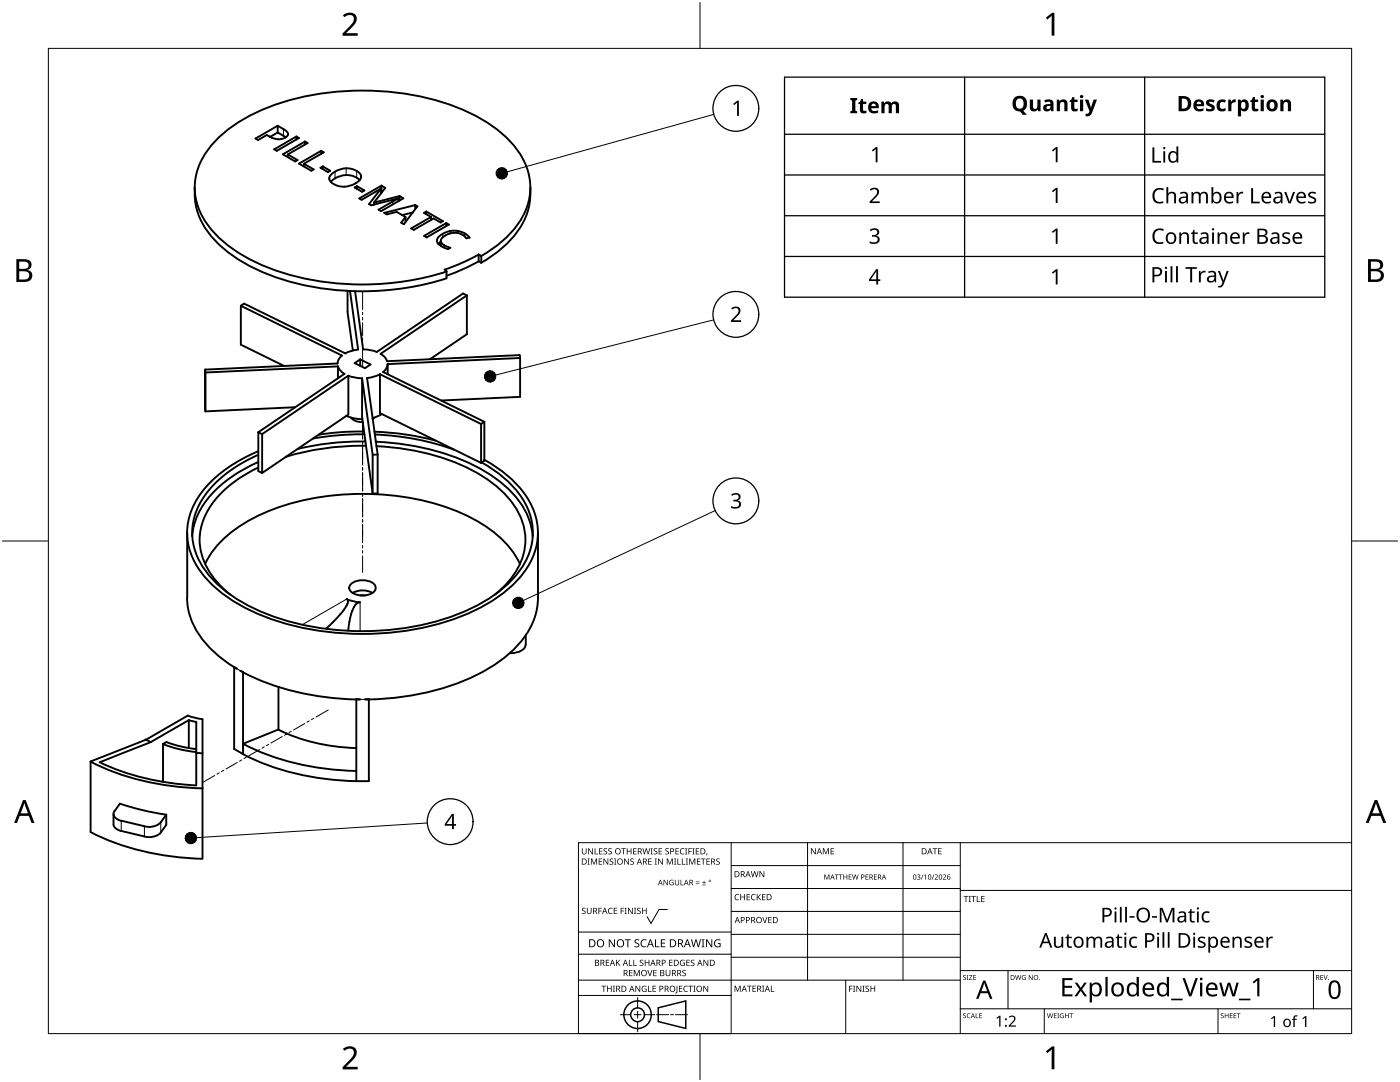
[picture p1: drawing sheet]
<svg xmlns="http://www.w3.org/2000/svg" width="279mm" height="216mm" viewBox="0 0 279 216" stroke-linecap="round" stroke-linejoin="round" font-family="sans-serif">
<g fill="none" stroke="#000" stroke-width=".38">
<path d="M38.9 37.4a13.7 13.7 0 0 0 4.5 11.1 36.4 36.4 0 0 0 18.8 8.7 56.1 56.1 0 0 0 26.9-1.7M54.7 29.8l4.4-2.6 .6 .3-4.5 2.6zM55.4 25.1a3.3 3.3 0 0 1 2.1 1.7l-.5 .6M55.4 26.4l-1.5 .9M55.4 26.4l1.6 1M55.4 25.1l-4.4 2.5 .5 .3 1.7-1a3.4 3.4 0 0 0 3.8 .5M55.4 25.1v1.3M57.4 30.8v.6M59.1 27.2v.6M60.6 32.7v.5M60.9 28.2l.5 .3-4 2.3M60.9 28.2v.6"/>
<path d="M60.9 28.2l-4.4 2.6 2.4 1.4 .5-.2-2-1.2M64 33.5l.4-.3 1.5 .9-.5 .2zM64.1 30.1l.5 .3-4 2.3M64.1 30.1v.6M64.1 30.1l-4.4 2.6 2.4 1.4 .5-.3-2-1.1M64.4 33.2v.5M65.7 35.6l.3 .7M65.7 35.5a3.7 3.7 0 0 1 3.4-1.9 3.3 3.3 0 0 1 2.9 1.3v.6l-.2 .4M70.8 37.4l.4-.2 1.5 .8-.4 .3zM71.2 37.2v.5M71.8 35.9a4.3 4.3 0 0 1-5.8 .4M71.8 35.9a4.2 4.2 0 0 0-5.8 .4"/>
<path d="M76.1 37.6l-2.4 3.1 .4 .3 5.4-1.4M76.1 37.6v1M76.1 38.4h.1M76.1 37l.8 .5-2.3 2.9M76.1 37l-4.4 2.6 .5 .3 3.9-2.3M76.1 37v1.4M79.5 39.6v.5M79.7 39.1v.9M79.7 39.1l-5 1.3M79.7 39.1l.8 .5-4.4 2.5-.5-.3 3.9-2.2M105.8 38.8a14.4 14.4 0 0 1-5.9 10.9l-3.9 2.8M105.9 37.4v1.4"/>
<path d="M69.4 58v4.2l1 7.7M69.8 58l1.7 11.8-1.7 .3-.9 .4M70.9 58.1l1.5 11.6 1.5 .1 1.3 .4M74.6 40.4v.4M74.6 40.8h.1M74.6 40.4h.1M74.7 40.4v.4M80.9 43.3v1M82.4 42.4l-2.1 .5M82.9 40.9l.4 .3-2.7 3.5-.5-.3 .8-1.1M82.9 40.9l-6.2 1.6 .5 .3 2-.5 1.7 1M82.9 40.9v.8"/>
<path d="M84.6 47.1l4.5-2.6 .5 .3-4.4 2.6zM85.1 42.2v.5M85.1 42.2l-.5 .3 1.4 .8M85.1 42.2l3.3 1.9-.5 .3-1.4-.8-3.9 2.3-.5-.3 3.9-2.3M86 43.3v.6M87.2 48a1.29 1.29 0 0 0 .7 1M87.2 47.9a3.6 3.6 0 0 1 3.4-1.9 3.8 3.8 0 0 1 3.1 1.4l-.6 .2a3.1 3.1 0 0 0-5.1 .4M88 48.3l-.5 .4M88 48.1a1.45 1.45 0 0 0 1.2 1.1l.7 .2a1.16 1.16 0 0 1-1.4-.1l-.6-.3zM88.7 53.8l.4 .4v1.3M89.1 44.5v.6M93.2 58.9v7.8l-7.4 5"/>
<path d="M93.2 58.9l-.8-.3-17.2 11.6M93.2 58.9l-17.2 11.7M95.5 52.2a40.6 40.6 0 0 1-6.4 2.8M95.5 50.8l-2.8 1.4-4 1.6M95.5 50.8l.6 .3v1.3l-.6-.3zM96 51.1a19.2 19.2 0 0 0 9.3-10.2 12.3 12.3 0 0 0-2.9-12 30.7 30.7 0 0 0-15.3-8.9 54.6 54.6 0 0 0-35.7 2.3 23.4 23.4 0 0 0-11 9.3 12.2 12.2 0 0 0 1.9 14.3 30.8 30.8 0 0 0 15.3 8.9 55.8 55.8 0 0 0 31.5-.6M40.9 73.8l.1 8.3M40.9 73.8l.1 .5M41 74.3v7.8M48.1 61v7.8l8.6 4.2M48.1 61l20.1 10-.7 .9-.1 .7-26.5 1.2M48.1 61l.6-.4 20.2 9.9"/>
<path d="M67.4 73.1l.4 .7 .9 .8M67.4 73.1l-26.4 1.2M67.4 73.1v2.4M68.8 74.6l-17.2 11.6M69.5 75l1.3 .3 1.4 .2M69.5 75v7.7l-17.2 11.7M69.5 75l-17.2 11.6M70.8 72.5l1.1-.8 2 1-1.1 .8zM71.9 71.7v1.3M72.3 75.5v7.7l2.1 15.3M72.3 75.5l2.1 15.2M75.8 74.7l-.9 .4-1.7 .3 2.2 15.3"/>
<path d="M75.8 74.7l20.2 9.9M75.8 74.7v7.7l20.2 10M75.9 70.6l.8 .5 .6 1M76.5 74.2l20.2 10M77.3 72.7l-.3 .9-.5 .7M103.8 71.4v7.8l-15.8 .7M103.8 71.4l-.1-.5-26.4 1.2M103.8 71.4l-26.4 1.3v2M51.5 90a25.2 25.2 0 0 0-12.4 10.1 12.3 12.3 0 0 0 .8 13.7 27.7 27.7 0 0 0 12.6 9.1 56.5 56.5 0 0 0 41.8-.9 24.5 24.5 0 0 0 11.4-9.6 12.8 12.8 0 0 0-2-15.1 25.6 25.6 0 0 0-7.1-5.6M51.5 90.8a23.9 23.9 0 0 0-11.6 9.6 12.2 12.2 0 0 0 1.9 14.5 31.3 31.3 0 0 0 15.6 9 55 55 0 0 0 36.2-2.3 23.8 23.8 0 0 0 11.2-9.4 12.4 12.4 0 0 0-1.9-14.5 24.4 24.4 0 0 0-6.8-5.4M51.5 92.2a24.4 24.4 0 0 0-11.3 9.2 12.9 12.9 0 0 0-1.8 5.6M51.5 93.3a21.2 21.2 0 0 0-10.6 9.7 11.8 11.8 0 0 0 2.2 12.9l2.8 2.8"/>
<path d="M51.6 86.2v7.8l.7 .4M51.6 86.2l.7 .4M52.3 86.6v7.8M58.9 81.3l-17.9 .8M69.1 83l1.5 .5 1.7 .2M70 83.3a3 3 0 0 0 2.4 .9M72.6 86.1l-4.2 .1-4.8 .5M72.7 86.7l-5.3 .2-5 .6M72.9 88.1h-.4a54.8 54.8 0 0 0-13.1 1.5M73 88.9h-.2a53.1 53.1 0 0 0-15.7 2.2M74.4 90.7v7.8M74.7 83.3l-.3 .4"/>
<path d="M74.7 86.1a52.8 52.8 0 0 1 12.2 1.8M74.8 86.7a51.9 51.9 0 0 1 15.8 3M75 88.1a46 46 0 0 1 23.5 7.1 17 17 0 0 1 7.6 10.3l.2 1.5M75.1 89a43.3 43.3 0 0 1 22.7 7.1 15.6 15.6 0 0 1 7 10.2 12.7 12.7 0 0 1-4.1 10.5l-1.9 1.9M75.4 90.7v7.8h-1M75.4 90.7h-1M76.2 82.6l-1.9 .8M96 84.6v7.8M96.7 84.2v7.7l-.7 .5M96.7 84.2l-.7 .4M37.3 119.3a15.1 15.1 0 0 0 5.7 11.1l3.7 2.7M37.4 106.3v13"/>
<path d="M40.9 112.5a20.3 20.3 0 0 1 9.1-8.8 50.5 50.5 0 0 1 31.4-4.4 37.5 37.5 0 0 1 17.6 7.3 17.3 17.3 0 0 1 4.8 5.9M69.2 119.5l1.5 .5 1.2 .2a2.21 2.21 0 0 0-1.7 1.9l-.5 1.9-.2 1.8M69.2 119.5a.88 .88 0 0 1 0 1.4 21.7 21.7 0 0 1-4.1 4.5M70.1 116.5a3.9 3.9 0 0 1 4.5 0 1.12 1.12 0 0 1-.4 1.9 3.6 3.6 0 0 1-4.4-.7l-.1-.4zM70.4 118.3a4.2 4.2 0 0 1 3.9 0M71.8 118.8h1.1M107.4 106.3v13a15 15 0 0 1-5.9 11.3 40.6 40.6 0 0 1-20.1 8.3l-5.2 .6-2.6 .1M46.7 133.1v16.3l1.8 1.1M46.7 133.1l.5 .3zM46.7 133.1h.1M48 133.9a50.5 50.5 0 0 0 23.1 5.7M48 133.8l.5 .3"/>
<path d="M48.5 134.1v16.4M48.5 134.1h.1M55.6 137.1v8.5l-7.1 2.8a50.9 50.9 0 0 0 22.6 5.4M71.1 139.6h.7zM71.1 139.5h.1M71.1 139.5v16.4M72.9 139.6l.7-.1zM73.6 139.5v16.4h-2.5M73.6 139.5h.1M104.9 128.6a2.26 2.26 0 0 1-2.3 1.7h-.9M104.9 126.7v1.9M18.1 152a51.3 51.3 0 0 0 22.3 5.3"/>
<path d="M29 147.6l1.1 .5-10.2 4a50.3 50.3 0 0 0 19.3 4.6M30.1 148.1l7.6-4.4v5.6M32.5 148.5a25 25 0 0 0 6.7 1.6M32.5 148.5v7.5M33.2 148.1a24.9 24.9 0 0 0 6 1.4M33.3 148l-.8 .5M37.7 143.7l1.5 .4v12.6M39.2 150.2l1.2 .1M40.4 143.5l-2.9-.7-8.4 4.8-11 4.3v14.1M40.4 143.5v27.8M48.5 150.5a51.2 51.2 0 0 0 22.6 5.4M48.5 150.5h.1"/>
<path d="M55.5 145.6a37 37 0 0 0 15.6 3.7M18.1 166a51.6 51.6 0 0 0 22.3 5.4M22.6 164.5a1.66 1.66 0 0 0 1.6 1.3M22.7 162.4v2.1M22.8 161.9l-.1 .2a1.19 1.19 0 0 0 1 1.5l.5 .2M23.9 160.4l4.5 1.2 4.7 1M23.9 160.3l-1.1 1.6M24.2 165.8l4.6 1.1M24.2 163.8l4.6 1.1M32 166.2a3.5 3.5 0 0 1-3.2 .7M32 164.1a3.4 3.4 0 0 1-3.2 .8M32.1 164.1l1.1-1.5v2l-1.1 1.5"/>
</g>
<g fill="none" stroke="#000" stroke-width=".2">
<path d="M56.6 25.8v1.3M65.7 35.5v.2M66.9 34.2v1.4M69.1 33.6v1.3M71.2 34.1v1.4M78.4 40.2v.6M87.2 47.9v.2M88.4 46.7v.7M88.6 48.9v.5M89.8 46.1v.5M91.3 46.1v.4M92.8 46.6v.6"/>
<path d="M69.2 119.5l-8.8 5.1M47.2 133.4l.8 .5M71.8 139.6h1.1M71.9 120.2v5.7M24.2 163.8v2M28.8 164.9v2M32.1 164.1v2"/>
</g>
<g fill="none" stroke="#000" stroke-width=".2">
<path d="M72.4 58.1v3.7M72.4 62.3v.5M72.4 63.3v.6M72.4 64.4v2.6M72.4 67.5v.5M72.4 68.5v.5M72.4 69.6v3.6M72.4 88.1v.5M72.4 89.1v3.7M72.4 93.3v.5M72.4 94.3v3.7M72.4 98.5v.5"/>
<path d="M72.4 99.5v3.7M72.4 84.2v3.4M72.4 103.6v.6M72.4 104.7v3.6M72.4 108.8v.5M72.4 109.9v.5M72.4 110.9v3.3M42.9 154.7l-2.5 1.5M43.8 154.2l-.5 .3M44.7 153.7l-.5 .3M47.3 152.1l-2.2 1.3M48.2 151.6l-.4 .3"/>
<path d="M49.1 151.1l-.4 .3M51.8 149.6l-2.2 1.3M52.7 149l-.4 .3M53.6 148.5l-.4 .3M56.3 147l-2.2 1.3M57.2 146.4l-.4 .3M58.1 145.9l-.4 .3M60.8 144.4l-2.2 1.3M61.7 143.9l-.4 .2M62.6 143.3l-.4 .3M65.5 141.7l-2.4 1.4"/>
</g>
<path d="M9.7 9.7h260v196.5h-260z" fill="none" stroke="#000" stroke-width=".2"/>
<path d="M139.7 .5v9.2M.5 108h9.2M269.7 108h9.2M139.7 206.2v9.2" fill="none" stroke="#000" stroke-width=".2"/>
<g fill="#000">
<path d="M68.4 3.1a1.64 1.64 0 0 1 2.8 .4 2.52 2.52 0 0 1-1.2 2.2l-.9 .9h2.3v.5h-3v-.4l1.2-1.2a1.95 1.95 0 0 0 .9-2.2 1.23 1.23 0 0 0-1.8 .1zM208.7 3.5l1.3-.9h.4v4.5h-.5v-4l-.9 .8zM68.4 209.3a1.64 1.64 0 0 1 2.8 .4 2.52 2.52 0 0 1-1.2 2.2l-.9 1h2.3v.5h-3v-.5l1.2-1.2a1.95 1.95 0 0 0 .9-2.1 1.23 1.23 0 0 0-1.8 .1zM208.7 209.8l1.3-1h.4v4.6h-.5v-4l-.9 .7z"/>
<path d="M3.3 51.7h1.3a1.28 1.28 0 0 1 1.7 1.3 1.04 1.04 0 0 1-.9 .9 1.23 1.23 0 0 1 1 1.5 1.23 1.23 0 0 1-1.5 .9h-1.6zM3.8 54.1v1.7h1a.86 .86 0 0 0 1-.9 .86 .86 0 0 0-1.1-.8zM3.8 52.2v1.4h.9a.78 .78 0 0 0 1-.7 .78 .78 0 0 0-1.1-.7z"/>
<path d="M273 51.7h1.3a1.28 1.28 0 0 1 1.7 1.3 1.04 1.04 0 0 1-.8 .9 1.23 1.23 0 0 1 1 1.5 1.23 1.23 0 0 1-1.6 .9h-1.6zM273.6 54.1v1.7h.9a.86 .86 0 0 0 1.1-.9 .86 .86 0 0 0-1.1-.8zM273.6 52.2v1.4h.8a.78 .78 0 0 0 1-.7 .78 .78 0 0 0-1.1-.7z"/>
<path d="M4.6 159.6h.5l1.8 4.6h-.6l-.6-1.4h-1.8l-.5 1.4h-.6zM4.8 160.2l-.7 2.1h1.5z"/>
<path d="M274.3 159.6h.6l1.7 4.6h-.6l-.5-1.4h-1.8l-.6 1.4h-.5zM274.6 160.2l-.7 2.1h1.4z"/>
</g>
<g fill="none" stroke="#000" stroke-width=".2">
<path d="M145.9 168.1v38.1h-30.5v-38.1h154.3M145.9 172.7h45.7M145.9 177.3h45.7M161.2 168.1v27.5M180.2 168.1v27.5M191.6 168.1v38.1M191.6 177.7h78.1M115.4 198.6h30.5M115.4 195.6h76.2M115.4 190.4h30.5M115.4 186h30.5M127.3 199v2.1"/>
<path d="M133.2 181.5h-1.7l-1.6 2.8-.7-1.4M145.9 181.9h45.7M145.9 186.4h45.7M145.9 191h45.7M168.8 195.6v10.6M191.6 193.7h78.1M201.2 193.7v7.6M262.1 193.7v7.6M123.8 202.5h2.1M126.6 202.5h1.3M127.3 201.8v1.4M127.3 203.8v2.1"/>
<path d="M128.6 202.5h2.1M131 202.5h2.4M133.8 202.5h.6M134.8 202.5h2.4M191.6 201.3h78.1M208.4 201.3v4.9M243.1 201.3v4.9"/>
</g>
<g fill="#000">
<path d="M116.1 169.3h.2v.8a.32 .32 0 0 0 .3 .3 .32 .32 0 0 0 .3-.3v-.8h.2v.8a.47 .47 0 0 1-.5 .4 .47 .47 0 0 1-.5-.5zM117.3 171.3h.4l-.1 .1v1l.1 .1h-.4l.1-.1v-1zM117.4 169.3h.2l.6 1v-1h.1v1.2h-.1l-.7-1v1h-.1zM117.9 171.3h.3l.3 1 .4-1h.3v1.2h-.2v-1l-.4 1h-.1l-.4-1v1h-.2zM118.7 169.3h.1v1h.6v.2h-.7zM119.5 171.3h.7v.1h-.6v.4h.5v.2h-.5v.4h.6v.1h-.7zM119.6 169.3h.6v.1h-.5v.4h.5v.1h-.5v.4h.5v.2h-.6zM120.5 169.4l.4-.1h.3l-.1 .1a.25 .25 0 0 0-.4-.1 .25 .25 0 0 0 0 .4l.4 .3 .1 .2-.3 .3-.5-.1v-.1h.2a.27 .27 0 0 0 .4-.1 .27 .27 0 0 0-.3-.3l-.2-.2zM120.4 171.3h.2l.7 1-.1-1h.2v1.2h-.2l-.6-1v1h-.2zM121.4 169.4l.5-.1h.2v.1a.25 .25 0 0 0-.4-.1 .25 .25 0 0 0 0 .4l.4 .3v.2l-.2 .3-.5-.1v-.1h.1a.27 .27 0 0 0 .5-.1 .27 .27 0 0 0-.4-.3l-.2-.2zM121.7 171.4l.4-.1 .3 .1-.1 .1a.25 .25 0 0 0-.4-.1 .25 .25 0 0 0 0 .4 .42 .42 0 0 1 .5 .5 .42 .42 0 0 1-.7 .2l-.1-.2 .2 .1a.27 .27 0 0 0 .5-.2 .27 .27 0 0 0-.4-.3l-.2-.2zM122.6 171.3h.4l-.1 .1v1l.1 .1h-.4l.1-.1v-1z"/>
<path d="M124 169.3h.9v.1h-.4v1.1h-.1v-1.1h-.4zM124.6 171.3h.1l.7 1v-1h.1v1.2h-.2l-.6-1v1h-.1zM125.1 169.3h.1v.5h.7v-.5h.1v1.2h-.1v-.6h-.7v.6h-.1zM125.8 171.4l.5-.1 .2 .1v.1a.25 .25 0 0 0-.4-.1 .25 .25 0 0 0 0 .4 .42 .42 0 0 1 .4 .5 .42 .42 0 0 1-.7 .2v-.2l.1 .1a.27 .27 0 0 0 .5-.2 .27 .27 0 0 0-.4-.3l-.2-.2zM126.4 169.3h.6v.1h-.5v.4h.5v.1h-.5v.4h.5v.2h-.6zM128.2 169.3h.2l.2 1 .3-1h.2l.2 1 .3-1h.1l-.3 1.2h-.1l-.3-1.1-.3 1.1h-.2zM129.4 171.3h.7v.1h-.6v.4h.5v.2h-.5v.4h.6v.1h-.7zM129.8 169.3h.5l-.2 .1v1l.2 .1h-.5l.2-.1v-1zM130.7 171.3h.4l-.1 .1v1l.1 .1h-.4l.1-.1v-1zM130.5 169.4l.4-.1h.3l-.1 .1a.25 .25 0 0 0-.4-.1 .25 .25 0 0 0 0 .4l.4 .3 .1 .2-.2 .3-.6-.1v-.1h.2a.27 .27 0 0 0 .4-.1 .27 .27 0 0 0-.3-.3l-.2-.2zM131.4 169.3h.7v.1h-.5v.4h.5v.1h-.5v.4h.5v.2h-.7zM131.3 171.3h.2l.7 1v-1h.1v1.2h-.2l-.6-1v1h-.2z"/>
<path d="M132.4 175.6h.2l.6 .9v-.9h.1v1h-.2l-.6-.9v.9h-.1zM132.8 169.4l.4-.1h.3l-.1 .1a.25 .25 0 0 0-.3-.1 .25 .25 0 0 0 0 .4l.4 .3v.2l-.2 .3-.5-.1v-.1h.1a.27 .27 0 0 0 .5-.1 .27 .27 0 0 0-.4-.3l-.2-.2zM133.1 171.3h.2l.4 1 .4-1h.2v1.2h-.2v-1l-.4 1h-.1l-.4-1v1h-.1zM133.7 175.7l.5-.2 .2 .1v.1a.45 .45 0 0 0-.7 .4 .45 .45 0 0 0 .6 .4v-.3h-.2v-.1h.3v.5a.6 .6 0 0 1-.8-.1 .6 .6 0 0 1 .1-.8zM134.5 171.3h.5l-.2 .1v1l.2 .1h-.5l.2-.1v-1zM135.2 171.3h.1v1.1h.6v.1h-.7zM134.8 169.3h.7v.1h-.6v.4h.5v.1h-.5v.4h.6v.2h-.7zM134.7 175.6h.1v.7a.28 .28 0 0 0 .3 .2 .28 .28 0 0 0 .3-.2v-.7h.1v.7a.42 .42 0 0 1-.4 .4 .42 .42 0 0 1-.4-.4zM135.8 175.6h.2v.9h.4v.1h-.6zM136.1 171.3h.1v1.1h.6v.1h-.7zM135.8 169.4l.4-.1h.4l-.1 .1h-.2a.49 .49 0 0 0-.4 .6 .49 .49 0 0 0 .7 .3 .52 .52 0 0 1-.7 .1 .52 .52 0 0 1-.2-.6zM136.7 169.3h.5l-.2 .1v1l.2 .1h-.5l.2-.1v-1z"/>
<path d="M136.9 171.3h.4l-.1 .1v1l.1 .1h-.4l.1-.1v-1zM137.4 169.3h.7v.1h-.6v.4h.5v.2h-.5v.5h-.1zM137.5 171.3h.3l.3 1 .4-1h.3v1.2h-.2v-1l-.4 1h-.1l-.4-1v1h-.2zM138.2 169.3h.4l-.1 .1v1l.1 .1h-.4l.1-.1v-1zM138.9 176.2h.7v.1h-.7zM138.9 175.9h.7v.1h-.7zM138.9 169.3h.6v.1h-.5v.4h.5v.1h-.5v.4h.5v.2h-.6zM139.1 171.3h.7v.1h-.6v.4h.5v.2h-.5v.4h.6v.1h-.7zM140.1 176.5h.8v.1h-.8zM139.9 171.3h.9v.1h-.4v1.1h-.1v-1.1h-.4zM140.5 175.7h.1v.3h.3v.2h-.3v.3h-.1v-.3h-.4v-.2h.4zM141 170.3h.2l-.3 .4z"/>
<path d="M141 171.3h.7v.1h-.6v.4h.5v.2h-.5v.4h.6v.1h-.7zM143 171.4l.4-.1 .2 .1v.1a.25 .25 0 0 0-.4-.1 .25 .25 0 0 0 0 .4 .42 .42 0 0 1 .5 .5 .42 .42 0 0 1-.7 .2l-.1-.2 .2 .1a.27 .27 0 0 0 .4-.2 .27 .27 0 0 0-.3-.3l-.3-.2zM146.8 178.6l.4-.2 .3 .1v.1a.49 .49 0 0 0-.7 .4 .49 .49 0 0 0 .7 .5 .52 .52 0 0 1-.7 0 .52 .52 0 0 1-.2-.6zM147.7 178.4h.2v.5h.6v-.5h.2v1.2h-.2v-.5h-.6v.5h-.2zM149 178.4h.7v.1h-.5v.4h.4v.2h-.4v.4h.5v.1h-.7zM150 178.6l.5-.2 .3 .1-.1 .1a.49 .49 0 0 0-.7 .4 .49 .49 0 0 0 .8 .5 .52 .52 0 0 1-.7 0 .52 .52 0 0 1-.2-.6zM149.8 173.8h.2l.3 1.1 .2-1.1h.2l.3 1.1 .2-1.1h.2l-.3 1.2h-.2l-.3-1-.3 1h-.1zM151 178.4h.2v.6l.5-.6h.2l-.5 .5 .5 .7h-.2l-.4-.6-.1 .6h-.2zM151.6 173.8h.1l.7 1v-1h.1v1.2h-.1l-.7-1v1h-.1zM152.1 178.4h.7v.1h-.6v.4h.5v.2h-.5v.4h.6v.1h-.7zM161.8 169.3h.2l.7 1v-1h.1v1.2h-.2l-.6-1v1h-.2zM164.2 169.3h.2l.4 .9 .4-.9h.2v1.2h-.1v-1.1l-.4 1.1h-.1l-.4-1.1v1.1h-.2z"/>
<path d="M164.5 174.5h.2l.3 .8 .3-.8h.2v1h-.1v-.9l-.4 .9-.4-.9v.9h-.1zM165.8 169.3h.6v.1h-.5v.4h.5v.1h-.5v.4h.5v.2h-.6zM166.6 174.5h.8v.1h-.4v.9h-.1v-.9h-.3zM167.4 174.5h.8v.1h-.4v.9h-.1v-.9h-.3zM168.3 174.5h.1v.4h.6v-.4h.1v1h-.1v-.5h-.6v.5h-.1zM169.4 174.5h.5v.1h-.4v.3h.4v.1h-.4v.4h.4v.1h-.5zM170 174.5h.2l.2 .9 .2-.9h.2l.2 .9 .2-.9h.1l-.2 1h-.2l-.2-.9-.3 .9h-.1zM172.7 174.5h.6v.1h-.4v.3h.4v.1h-.4v.4h.4v.1h-.6zM174.4 174.5h.6v.1h-.5v.3h.5v.1h-.5v.4h.5v.1h-.6zM183 174.6h.6v.2l-.2 .2a.32 .32 0 0 1 .3 .4 .32 .32 0 0 1-.6 .1l-.1-.1a.26 .26 0 0 0 .4 .1 .26 .26 0 0 0 0-.4l-.2-.2a.23 .23 0 0 0 .3 0 .23 .23 0 0 0-.1-.4 .23 .23 0 0 0-.3 .2zM184.2 174.5h.1l-.4 1h-.1zM184.4 174.7l.4-.2v1h-.1v-.9l-.2 .2z"/>
<path d="M186.3 174.5h.2l-.4 1h-.2zM186.1 169.3h.9v.1h-.3v1.1h-.2v-1.1h-.4zM186.5 174.6a.37 .37 0 0 1 .6 0 .37 .37 0 0 1-.2 .6l-.2 .2h.5v.1h-.7l.3-.4a.27 .27 0 0 0 .3-.3 .27 .27 0 0 0-.4-.2zM187.2 169.3h.7v.1h-.5v.4h.5v.1h-.5v.4h.5v.2h-.7zM188.2 174.6a.37 .37 0 0 1 .6 0 .37 .37 0 0 1-.3 .6l-.2 .2h.5v.1h-.6l.2-.4a.27 .27 0 0 0 .3-.3 .27 .27 0 0 0-.4-.2zM192.3 178.8h.9v.1h-.3v1.1h-.2v-1.1h-.4zM193.3 178.8h.5l-.2 .1v1l.2 .1h-.5l.2-.1v-1zM193.8 178.8h1v.1h-.4v1.1h-.2v-1.1h-.4zM194.9 178.8h.2v1.1h.5v.1h-.7zM195.8 178.8h.7v.1h-.5v.4h.5v.1h-.5v.5h.5v.1h-.7zM116.2 181.3l.4-.2 .3 .1-.1 .1a.25 .25 0 0 0-.4-.1 .25 .25 0 0 0 0 .4l.4 .2 .1 .3-.3 .3-.5-.1v-.1h.2a.27 .27 0 0 0 .4-.1 .27 .27 0 0 0-.3-.3l-.2-.2zM117.1 181.1h.2v.8a.32 .32 0 0 0 .3 .3 .32 .32 0 0 0 .3-.3v-.8h.2v.8a.47 .47 0 0 1-.5 .5 .47 .47 0 0 1-.5-.5z"/>
<path d="M119.4 181.1h.7v.2h-.5v.4h.5v.1h-.5v.6h-.2zM120 196.7h1v.1h-.4v1.1h-.2v-1.1h-.4zM120.9 191.5h.7v.1h-.5v.4h.4v.2h-.4v.4h.5v.1h-.7zM121.5 181.3l.4-.2 .4 .1-.1 .1a.49 .49 0 0 0-.7 .5 .49 .49 0 0 0 .7 .4 .52 .52 0 0 1-.6 .1 .52 .52 0 0 1-.3-.6zM121.1 196.7h.2v.5h.6v-.5h.2v1.2h-.2v-.6h-.6v.6h-.2zM121.5 187.4h.2l.9 1.3v-1.3h.1v1.6h-.2l-.8-1.3v1.3h-.2zM122.3 196.7h.4l-.1 .1v1l.1 .1h-.4l.2-.1v-1zM122.5 181.1h.7v.2h-.6v.4h.5v.1h-.5v.4h.6v.2h-.7zM122.9 191.5h.2v.6l.5-.6h.2l-.5 .5 .5 .7h-.2l-.4-.6-.1 .6h-.2zM123.9 181.1h.6v.2h-.5v.4h.5v.1h-.5v.6h-.1zM124.7 181.1h.4l-.2 .2v.9l.2 .2h-.4l.1-.2v-.9zM124.7 187.4h1.2v.2h-.5v1.4h-.2v-1.4h-.5z"/>
<path d="M125.5 191.5h.2v1.1h.5v.1h-.7zM125.5 193.6h.7v.1h-.5v.4h.5v.1h-.5v.4h.5v.2h-.7zM125.3 181.1h.2l.7 1.1-.1-1.1h.2v1.3h-.2l-.6-1v1h-.2zM126.4 191.5h.2v1.1h.5v.1h-.7zM126.5 181.1h.5l-.2 .2v.9l.2 .2h-.5l.2-.2v-.9zM126.5 193.6h.2l.4 1 .4-1h.2v1.2h-.2v-1.1l-.4 1.1h-.1l-.4-1.1v1.1h-.1zM126.7 187.6l.3-.2 .6 .1-.2 .1a.33 .33 0 0 0-.6 .2 .33 .33 0 0 0 .4 .4 .47 .47 0 0 1 .4 .6 .47 .47 0 0 1-.7 .2h-.3v-.2h.2a.35 .35 0 0 0 .6-.2 .35 .35 0 0 0-.5-.4l-.3-.2zM126.8 196.7h.2l.6 1v-1h.2v1.2h-.2l-.7-1 .1 1h-.2zM127.2 181.3l.4-.2 .3 .1-.1 .1a.25 .25 0 0 0-.4-.1 .25 .25 0 0 0 0 .4l.4 .2 .1 .3-.3 .3-.5-.1v-.1h.2a.27 .27 0 0 0 .4-.1 .27 .27 0 0 0-.3-.3l-.2-.2zM127.7 191.6l.5-.1 .2 .1v.1a.25 .25 0 0 0-.4-.1 .25 .25 0 0 0 0 .4l.4 .2v.3l-.2 .2h-.5v-.2l.1 .1a.27 .27 0 0 0 .5-.2 .27 .27 0 0 0-.4-.3l-.2-.2zM128 187.6l.6-.2 .4 .1v.2a.64 .64 0 0 0-1 .5 .64 .64 0 0 0 1 .6v.2a.83 .83 0 0 1-1.1-.3 .83 .83 0 0 1 .1-1.1zM128.2 196.8l.6-.1 .2 .1v.1a.5 .5 0 0 0-.8 .4 .5 .5 0 0 0 .7 .5v-.4h-.3v-.1h.4v.6a.66 .66 0 0 1-.8-.2 .66 .66 0 0 1 0-.9z"/>
<path d="M128.1 181.1h.2v.6h.6v-.6h.2v1.3h-.2v-.6h-.6v.6h-.2zM129.2 193.6h.1l.4 1 .3-1h.2l-.4 1.2h-.2zM129.3 196.7h.2v1.1h.5v.1h-.7zM128.7 191.5h.1v.5h.6v-.5h.2v1.2h-.2v-.5h-.6v.5h-.1zM130.7 187.4h.2v1.4h.7v.2h-.9zM130.2 196.7h.7v.1h-.5v.4h.5v.1h-.5v.5h.5v.1h-.7zM130.4 193.6h.6v.1h-.5v.4h.5v.1h-.5v.4h.5v.2h-.6zM131.9 187.4h.9v.2h-.7v.5h.6v.2h-.6v.5h.7v.2h-.9zM132.8 193.6h.2v.7a.32 .32 0 0 0 .3 .4 .32 .32 0 0 0 .3-.4v-.7h.2v.7a.47 .47 0 0 1-.5 .5 .47 .47 0 0 1-.5-.5zM133.5 191.5h.7v.1h-.5v.4h.5v.2h-.5v.4h.5v.1h-.7zM135 196.7h.2v1.3l-.1 .2h-.3l-.1-.1 .3-.2zM135.5 196.7h.7v.1h-.5v.4h.4v.1h-.4v.5h.5v.1h-.7z"/>
<path d="M135.8 191.7l.5-.2 .4 .1-.1 .1a.5 .5 0 0 0-.8 .4 .5 .5 0 0 0 .7 .5v-.4h-.2v-.1h.4v.6a.66 .66 0 0 1-.9-.1 .66 .66 0 0 1 0-.9zM136.2 193.7l.4-.2 .3 .1-.1 .1a.25 .25 0 0 0-.4-.1 .25 .25 0 0 0 0 .4 .42 .42 0 0 1 .5 .6 .42 .42 0 0 1-.7 .2l-.1-.2h.2a.27 .27 0 0 0 .5-.1 .27 .27 0 0 0-.4-.3l-.2-.2zM136.5 196.8l.5-.1 .3 .1-.1 .1a.49 .49 0 0 0-.7 .4 .49 .49 0 0 0 .8 .4 .52 .52 0 0 1-.7 .1 .52 .52 0 0 1-.2-.6zM137 191.5h.7v.1h-.6v.4h.5v.2h-.5v.4h.6v.1h-.7zM137.4 196.7h.9v.1h-.4v1.1h-.1v-1.1h-.4zM137.9 191.6l.4-.1 .3 .1-.1 .1a.25 .25 0 0 0-.4-.1 .25 .25 0 0 0 0 .4l.4 .2 .1 .3-.2 .2h-.6v-.2l.2 .1a.27 .27 0 0 0 .5-.2 .27 .27 0 0 0-.4-.3l-.2-.2zM138.4 196.7h.4l-.1 .1v1l.1 .1h-.4l.1-.1v-1zM137.9 187.4h.2l.3 1.4 .4-1.4h.2l.4 1.4 .3-1.4h.2l-.4 1.6h-.2l-.4-1.3-.4 1.3h-.2zM140 187.4h.6l-.2 .2v1.3l.2 .1h-.6l.2-.1v-1.3zM140.4 196.7h.1l.7 1v-1h.1v1.2h-.1l-.7-1v1h-.1zM140.4 191.5h.2l.6 1v-1h.1v1.2h-.1l-.7-1v1h-.1zM140.9 187.4h.2l.9 1.3v-1.3h.2v1.6h-.3l-.8-1.3v1.3h-.2z"/>
<path d="M142.7 187.6l.7-.2 .4 .1-.1 .2a.65 .65 0 0 0-1 .5 .65 .65 0 0 0 .9 .6v-.4h-.3v-.2h.5v.7a.86 .86 0 0 1-1.1-.1 .86 .86 0 0 1 0-1.2zM146.6 196.7h.2l.4 1 .4-1h.2v1.2h-.1v-1.1l-.4 1.1h-.2l-.4-1.1v1.1h-.1zM149.1 196.7h.9v.1h-.4v1.1h-.1v-1.1h-.4zM150.2 196.7h.7v.1h-.6v.4h.5v.1h-.5v.5h.6v.1h-.7zM152.1 183h.2l.3 1 .4-1h.2l-.5 1.2h-.1zM152.1 196.7h.4l-.1 .1v1l.1 .1h-.4l.1-.1v-1zM153.8 196.7h.2v1.1h.5v.1h-.7zM153.3 183h.7v.1h-.5v.4h.5v.1h-.5v.5h.5v.1h-.7zM169.5 196.7h.6v.1h-.5v.5h.5v.1h-.5v.5h-.1zM170.2 196.7h.5l-.2 .1v1l.2 .1h-.5l.2-.1v-1zM170.9 196.7h.2l.6 1v-1h.2v1.2h-.2l-.6-1v1h-.2zM172.1 196.7h.5l-.2 .1v1l.2 .1h-.5l.2-.1v-1z"/>
<path d="M172.8 196.8l.4-.1h.2v.2a.25 .25 0 0 0-.4-.1 .25 .25 0 0 0 0 .4l.4 .2 .1 .3-.3 .2h-.5v-.2l.2 .1a.27 .27 0 0 0 .4-.2 .27 .27 0 0 0-.3-.3l-.3-.2zM173.7 196.7h.2v.5h.6v-.5h.2v1.2h-.2v-.6h-.6v.6h-.2zM192.2 194.7l.4-.1h.2l-.1 .1a.24 .24 0 0 0-.3 0 .24 .24 0 0 0-.1 .3 .24 .24 0 0 0 .4 .1l.1 .1-.1 .3h-.4l-.1-.1a.24 .24 0 0 0 .3 .1 .24 .24 0 0 0 .1-.3l-.4-.3zM192.9 194.6h.4l-.1 .1v.7l.1 .1h-.4l.1-.1v-.7zM193.4 194.6h.6l-.5 .8h.6v.1h-.7l.5-.8h-.5zM194.2 194.6h.6v.1h-.4v.3h.4v.1h-.4v.3h.4v.1h-.6zM202.6 194.6h.1l.2 .8 .2-.8h.2l.2 .8 .2-.8h.1l-.2 .9h-.2l-.2-.8-.2 .8h-.2zM204.1 194.7l.3-.1h.3l-.1 .1a.4 .4 0 0 0-.6 .4 .4 .4 0 0 0 .6 .3v-.3l-.2-.1h.3v.5a.53 .53 0 0 1-.7-.1 .53 .53 0 0 1 .1-.7zM205.3 194.6h.2l.5 .8v-.8h.1v.9h-.2l-.5-.8v.8h-.1zM210.3 186.9h.4v1.4a.59 .59 0 0 0 .7 .5 .59 .59 0 0 0 .4-.7v-1.2h.4v2.2h-.3l-.1-.3a.84 .84 0 0 1-.9 .3 .84 .84 0 0 1-.6-.7zM213.1 186.4h.2v.5h.6v.3h-.6v1.3l.2 .3h.4v.3a.67 .67 0 0 1-1-.6v-1.3h-.3v-.2l.3-.1zM212 195.2h2v.4h-1.5v1.1h1.4v.4h-1.4v1.3h1.5v.4h-2z"/>
<path d="M214.5 196.1h.5l.7 1 .7-1h.5l-.9 1.3 1 1.4h-.6l-.7-1.1-.8 1.1h-.5l1-1.4zM216.8 186.9h.3l.1 .3a.83 .83 0 0 1 1.3 0 .78 .78 0 0 1 .9-.3 .78 .78 0 0 1 .6 .8v1.4h-.4v-1.4a.54 .54 0 0 0-.6-.5 .54 .54 0 0 0-.4 .7v1.2h-.4v-1.4a.55 .55 0 0 0-.7-.5 .55 .55 0 0 0-.3 .8v1.1h-.4zM223.1 186.4h.2v.5h.7v.3h-.7v1.3l.2 .3h.5v.3a.67 .67 0 0 1-1-.6v-1.3h-.3v-.2l.3-.1zM225.4 182.8h1v.3h-1zM225.6 187.2l.4-.3h.5l.4 .1-.1 .3a.8 .8 0 0 0-1.1 .7 .8 .8 0 0 0 1.1 .8l.1-.1v.3l-.6 .1a1.17 1.17 0 0 1-.9-.7 1.17 1.17 0 0 1 .2-1.2zM229.9 182.8h1v.3h-1zM231.5 181.1h.5l.9 2.4 .9-2.4h.6v3h-.4v-2.6l-1 2.6h-.3l-.9-2.6v2.6h-.3zM236 195.2h.5l1 3.1 1.1-3.1h.5l-1.3 3.6h-.5zM237.6 181.4h.2v.5h.6v.2h-.6v1.3l.2 .4h.4v.2a.67 .67 0 0 1-1-.6v-1.3h-.3v-.1l.3-.2zM239.2 187.1a1.29 1.29 0 0 1 1.4-.1l-.1 .3-.5-.1a.35 .35 0 0 0-.6 .1 .35 .35 0 0 0 .4 .5l.7 .3 .1 .4a1 1 0 0 1-1.5 .5v-.3l.7 .2 .4-.2v-.3l-.5-.3a.65 .65 0 0 1-.5-1zM240.1 182.1l.4-.2 .5-.1 .4 .1-.1 .3a.8 .8 0 0 0-1.1 .7 .8 .8 0 0 0 1 .8h.2v.3l-.6 .1a1.17 1.17 0 0 1-1-.8 1.17 1.17 0 0 1 .3-1.2zM243.3 196.1h.5l.5 2.3 .7-2.3h.5l.7 2.2 .6-2.2h.4l-.7 2.7h-.6l-.6-2.3-.7 2.3h-.5z"/>
<path d="M246 186.9h.3v.3a.83 .83 0 0 1 .9-.3 .83 .83 0 0 1 .6 .8v1.4h-.3v-1.4a.59 .59 0 0 0-.8-.5 .59 .59 0 0 0-.4 .8v1.1h-.3zM248.5 187.1a1.29 1.29 0 0 1 1.4-.1l-.2 .3-.4-.1a.35 .35 0 0 0-.6 .1 .35 .35 0 0 0 .4 .5l.7 .3 .1 .4a1 1 0 0 1-1.5 .5v-.3l.7 .2 .4-.2v-.3l-.5-.3a.65 .65 0 0 1-.5-1zM250 195.9l1-.7h.3v3.6h-.4v-3.2l-.7 .6zM252.7 186.9h.3l.1 .4 .4-.4h.5v.3l-.5 .1-.3 .3-.1 1.5h-.4zM263.5 194.6h.6v.1h-.5v.3h.4v.1h-.4v.3h.5v.1h-.6zM264.1 194.6h.2l.2 .8 .3-.8h.2l-.4 .9h-.1zM192.2 202.3l.4-.1h.2l-.1 .1a.24 .24 0 0 0-.3 0 .24 .24 0 0 0-.1 .3 .24 .24 0 0 0 .4 .1l.1 .2-.1 .2-.4 .1-.1-.2a.24 .24 0 0 0 .3 .1 .24 .24 0 0 0 .1-.3l-.4-.2zM193.1 202.3l.6-.1-.3 .1a.4 .4 0 0 0-.3 .5 .4 .4 0 0 0 .5 .2 .46 .46 0 0 1-.6 0 .46 .46 0 0 1 .1-.7zM194.7 202.2h.1v.8h.5v.2h-.6zM195.4 202.2h.6v.1h-.4v.3h.4v.1h-.4v.4h.4v.1h-.6zM198.9 203.1l.5-.4h.3v2.2h-.3v-1.9l-.4 .3zM201.3 202.9a.76 .76 0 0 1 1.2 0 .76 .76 0 0 1-.3 1.1l-.6 .6h1.1v.3h-1.4v-.3l.8-.8a.52 .52 0 0 0 .2-.8 .52 .52 0 0 0-.8 .1z"/>
<path d="M209 202.2h.1l.2 .8 .2-.8h.1l.3 .8 .2-.8h.1l-.3 1h-.1l-.2-.9-.3 .9h-.1zM210.3 202.2h.6v.1h-.4v.3h.3v.1h-.3v.4h.4v.1h-.6zM211 202.2h.4l-.2 .1v.8l.2 .1h-.4l.1-.1v-.8zM211.6 202.3l.7-.1-.1 .1a.4 .4 0 0 0-.6 .4 .4 .4 0 0 0 .6 .3v-.2l-.2-.2h.3v.5a.53 .53 0 0 1-.7-.1 .53 .53 0 0 1 0-.7zM212.5 202.2h.2v.4h.5v-.4h.1v1h-.1v-.5h-.5v.5h-.2zM213.4 202.2h.8v.1h-.3v.9h-.2v-.9h-.3zM243.7 202.3l.3-.1h.2v.1a.24 .24 0 0 0-.3 0 .24 .24 0 0 0-.1 .3 .24 .24 0 0 0 .3 .1l.1 .2-.1 .2-.4 .1-.1-.2a.24 .24 0 0 0 .4 .1 .24 .24 0 0 0 0-.3l-.3-.2zM244.4 202.2h.2v.4h.5v-.4h.1v1h-.1v-.5h-.5v.5h-.2zM245.4 202.2h.6v.1h-.4v.3h.4v.1h-.4v.4h.4v.1h-.6zM246.2 202.2h.5v.1h-.4v.3h.4v.1h-.4v.4h.4v.1h-.5zM246.8 202.2h.8v.1h-.3v.9h-.2v-.9h-.3zM253.7 203.2l.6-.5h.2v2.2h-.3v-1.9l-.4 .4z"/>
<path d="M258.2 202.7l.3-.1h.5l-.1 .3-.4-.1-.1 .2v.3h.4v.2h-.4v1.4h-.3v-1.4h-.3l.3-.2zM259.9 203.2l.6-.5h.2v2.2h-.2v-1.9l-.5 .4z"/>
<path d="M116.1 171.3h.4a.61 .61 0 0 1 .6 .6 .61 .61 0 0 1-.6 .6h-.4zM116.3 171.4v1h.1a.48 .48 0 0 0 .5-.5 .48 .48 0 0 0-.4-.5z"/>
<path d="M122.7 169.9a.61 .61 0 0 1 1.2 0 .61 .61 0 0 1-1.2 0zM123 169.5a.47 .47 0 0 0-.1 .7 .47 .47 0 0 0 .8 0v-.1a.45 .45 0 0 0-.1-.6 .45 .45 0 0 0-.6 0z"/>
<path d="M123.1 171.9a.61 .61 0 0 1 1.2 0 .61 .61 0 0 1-1.2 0zM123.5 171.5l-.2 .4a.45 .45 0 0 0 .7 .4 .45 .45 0 0 0 0-.8l-.2-.1z"/>
<path d="M127.3 169.3h.3a.35 .35 0 0 1 .5 .2 .35 .35 0 0 1-.3 .4l.4 .6h-.2l-.3-.5h-.3v.5h-.1zM127.4 169.4v.4h.2a.23 .23 0 0 0 .3-.2 .23 .23 0 0 0-.3-.2z"/>
<path d="M127.5 171.3h.2l.4 1.2h-.1l-.2-.4h-.4l-.2 .4h-.1zM127.6 171.5l-.2 .5h.4z"/>
<path d="M128.3 171.3h.3a.35 .35 0 0 1 .5 .2 .35 .35 0 0 1-.3 .5l.4 .5h-.2l-.3-.5h-.2v.5h-.2zM128.5 171.4v.5h.1a.23 .23 0 0 0 .3-.2 .23 .23 0 0 0-.3-.3z"/>
<path d="M131.7 175.5h.1l.5 1.1h-.2l-.1-.3h-.4l-.2 .3h-.1zM131.8 175.7l-.2 .5h.4z"/>
<path d="M133.8 169.3h.6l.1 .2-.1 .4-.5 .1v.5h-.1zM133.9 169.4v.5a.29 .29 0 0 0 .5-.3 .29 .29 0 0 0-.5-.2z"/>
<path d="M136.9 175.5h.1l.4 1.1h-.1l-.1-.3h-.5l-.1 .3h-.1zM137 175.7l-.2 .5h.3z"/>
<path d="M137.6 175.6h.3a.31 .31 0 0 1 .4 .2 .31 .31 0 0 1-.2 .4l.3 .4h-.2l-.2-.4h-.3v.4h-.1zM137.7 175.7v.4h.2a.21 .21 0 0 0 .3-.2 .21 .21 0 0 0-.3-.2z"/>
<path d="M139.8 169.3h.4a.54 .54 0 0 1 .6 .6 .56 .56 0 0 1-.7 .6h-.3zM140 169.4v.9h.1a.48 .48 0 0 0 .5-.4 .48 .48 0 0 0-.4-.5z"/>
<path d="M141.4 175.8a.25 .25 0 0 1 .5 0 .25 .25 0 0 1-.5 0zM141.5 175.8a.15 .15 0 0 0 .3 0 .15 .15 0 0 0-.3 0z"/>
<path d="M141.9 171.3h.4a.35 .35 0 0 1 .4 .2 .35 .35 0 0 1-.2 .5l.3 .5h-.2l-.3-.5h-.2v.5h-.2zM142.1 171.4v.5h.2a.23 .23 0 0 0 .2-.2 .23 .23 0 0 0-.2-.3z"/>
<path d="M146.6 173.8h.4a.61 .61 0 0 1 .6 .6 .61 .61 0 0 1-.7 .6h-.3zM146.8 174v.9h.1a.43 .43 0 0 0 .5-.5 .41 .41 0 0 0-.4-.4z"/>
<path d="M147.8 173.8h.4a.35 .35 0 0 1 .4 .3 .35 .35 0 0 1-.2 .4l.3 .5h-.2l-.3-.5h-.2v.5h-.2zM148 174v.4h.2a.23 .23 0 0 0 .3-.2 .23 .23 0 0 0-.3-.2z"/>
<path d="M149.2 173.8h.1l.5 1.2h-.1l-.2-.3h-.5l-.1 .3h-.2zM149.3 174l-.2 .5h.4z"/>
<path d="M153 178.4h.4a.55 .55 0 0 1 .6 .6 .56 .56 0 0 1-.6 .6h-.4zM153.2 178.5v1h.1a.48 .48 0 0 0 .5-.5 .48 .48 0 0 0-.4-.5z"/>
<path d="M163.4 169.2h.2l.5 1.3h-.2l-.2-.4h-.4l-.2 .4h-.1zM163.5 169.4l-.2 .6h.4z"/>
<path d="M166.1 174.5h.1l.4 1h-.1l-.2-.3h-.4l-.1 .3h-.1zM166.1 174.6l-.1 .5h.3z"/>
<path d="M171.9 174.5h.5l.1 .2-.1 .3-.4 .1v.4h-.1zM172 174.6v.4a.25 .25 0 0 0 .4-.2 .25 .25 0 0 0-.4-.2z"/>
<path d="M173.5 174.5h.3a.29 .29 0 0 1 .4 .2 .29 .29 0 0 1-.2 .4l.3 .4h-.2l-.2-.4h-.2v.4h-.2zM173.7 174.6v.4h.1a.2 .2 0 0 0 .2-.2 .2 .2 0 0 0-.2-.2z"/>
<path d="M175.2 174.5h.3a.29 .29 0 0 1 .4 .2 .29 .29 0 0 1-.2 .4l.2 .4h-.1l-.3-.4h-.2v.4h-.1zM175.3 174.6v.4h.2a.2 .2 0 0 0 .2-.2 .2 .2 0 0 0-.2-.2z"/>
<path d="M176.4 174.5h.1l.4 1h-.2l-.1-.3h-.4l-.1 .3h-.1zM176.4 174.6l-.1 .5h.3z"/>
<path d="M182.3 174.6h.4l.2 .5a.38 .38 0 0 1-.5 .4 .38 .38 0 0 1-.2-.6zM182.4 174.6l-.1 .2a.38 .38 0 0 0 .3 .6 .41 .41 0 0 0 .2-.5 .41 .41 0 0 0-.4-.3z"/>
<path d="M184 169.3h.3a.61 .61 0 0 1 .6 .6 .61 .61 0 0 1-.6 .6h-.3zM184.1 169.4v.9h.2a.43 .43 0 0 0 .5-.4 .41 .41 0 0 0-.5-.5z"/>
<path d="M185.3 174.6h.4l.2 .5a.38 .38 0 0 1-.5 .4 .38 .38 0 0 1-.2-.6zM185.4 174.6l-.1 .2a.38 .38 0 0 0 .3 .6 .41 .41 0 0 0 .2-.5 .41 .41 0 0 0-.4-.3z"/>
<path d="M185.5 169.2h.1l.5 1.3h-.1l-.2-.4h-.5l-.1 .4h-.2zM185.6 169.4l-.2 .6h.4z"/>
<path d="M187.5 174.6l.1-.1a.51 .51 0 0 1 .4 .5 .51 .51 0 0 1-.5 .5l-.1-.4zM187.6 174.6l-.1 .2a.38 .38 0 0 0 .3 .6 .41 .41 0 0 0 .1-.5 .41 .41 0 0 0-.3-.3z"/>
<path d="M189.1 174.6l.5-.1-.4 .2-.1 .3a.33 .33 0 0 1 .5 .1 .33 .33 0 0 1-.2 .5 .33 .33 0 0 1-.4-.4zM189.1 175.2a.25 .25 0 0 0 .5 0 .25 .25 0 0 0-.5 0z"/>
<path d="M118.4 181.1h.3a.35 .35 0 0 1 .4 .3 .35 .35 0 0 1-.2 .4l.3 .6h-.1l-.3-.5h-.3v.5h-.1zM118.5 181.3v.4h.2a.23 .23 0 0 0 .3-.2 .23 .23 0 0 0-.3-.2z"/>
<path d="M118.7 191.5h.4a.31 .31 0 0 1 .4 .2 .31 .31 0 0 1-.2 .4 .33 .33 0 0 1 .3 .4 .33 .33 0 0 1-.4 .2h-.5zM118.9 192.2v.4h.2a.23 .23 0 0 0 .3-.2 .23 .23 0 0 0-.3-.2zM118.9 191.6v.4h.2a.21 .21 0 0 0 .3-.2 .21 .21 0 0 0-.3-.2z"/>
<path d="M117.6 187.4h.5a.71 .71 0 0 1 .7 .8 .73 .73 0 0 1-.8 .8h-.4zM117.8 187.6v1.2h.2a.56 .56 0 0 0 .6-.6 .54 .54 0 0 0-.6-.6z"/>
<path d="M119.8 191.5h.4a.35 .35 0 0 1 .4 .3 .35 .35 0 0 1-.2 .4l.3 .5h-.2l-.3-.5h-.2v.5h-.2zM120 191.6v.5h.2a.23 .23 0 0 0 .3-.2 .23 .23 0 0 0-.3-.3z"/>
<path d="M119.3 187.6a.74 .74 0 0 1 .9-.1 .74 .74 0 0 1 .4 .7 .77 .77 0 0 1-1.1 .8 .77 .77 0 0 1-.3-1.3zM119.5 187.7l-.2 .5a.56 .56 0 0 0 .7 .6 .56 .56 0 0 0 .3-.9 .51 .51 0 0 0-.8-.2z"/>
<path d="M120.6 181.1h.2l.4 1.3h-.1l-.2-.4h-.4l-.2 .4h-.1zM120.7 181.3l-.2 .6h.4z"/>
<path d="M122.2 191.5h.1l.5 1.2h-.2l-.1-.3h-.5l-.2 .3h-.1zM122.2 191.7l-.2 .5h.4z"/>
<path d="M123 196.7h.3a.35 .35 0 0 1 .4 .2 .35 .35 0 0 1-.2 .5l.3 .5h-.1l-.3-.5h-.3v.5h-.1zM123.1 196.8v.5h.2a.23 .23 0 0 0 .3-.3 .23 .23 0 0 0-.3-.2z"/>
<path d="M123.3 187.6a.74 .74 0 0 1 .8-.1 .74 .74 0 0 1 .5 .7 .77 .77 0 0 1-1.1 .8 .77 .77 0 0 1-.3-1.3zM123.5 187.7l-.2 .5a.56 .56 0 0 0 .7 .6 .56 .56 0 0 0 .3-.9 .51 .51 0 0 0-.8-.2z"/>
<path d="M124.5 193.6h.3a.35 .35 0 0 1 .4 .2 .35 .35 0 0 1-.2 .4l.3 .6h-.1l-.3-.5h-.3v.5h-.1zM124.6 193.7v.4h.2a.23 .23 0 0 0 .3-.2 .23 .23 0 0 0-.3-.2z"/>
<path d="M124 196.7h.4a.54 .54 0 0 1 .6 .6 .56 .56 0 0 1-.6 .6h-.4zM124.2 196.8v1h.2a.48 .48 0 0 0 .5-.5 .48 .48 0 0 0-.5-.5z"/>
<path d="M124.7 191.5h.2l.4 1.2h-.1l-.2-.3h-.4l-.2 .3h-.1zM124.8 191.7l-.2 .5h.4z"/>
<path d="M126 196.7h.2l.4 1.2h-.1l-.2-.4h-.4l-.2 .4h-.1zM126.1 196.8l-.2 .6h.4z"/>
<path d="M127.9 194.2a.61 .61 0 0 1 1.2 0 .61 .61 0 0 1-1.2 0zM128.2 193.8l-.1 .4a.45 .45 0 0 0 .7 .4 .45 .45 0 0 0 0-.8l-.2-.1z"/>
<path d="M129.7 187.4h.2l.6 1.6h-.2l-.2-.5h-.6l-.2 .5h-.2zM129.8 187.6l-.2 .7h.5z"/>
<path d="M130.2 191.5h.2l.5 1.2h-.2l-.2-.3h-.4l-.2 .3h-.1zM130.3 191.7l-.2 .5h.4z"/>
<path d="M131 191.5h.4a.35 .35 0 0 1 .4 .3 .35 .35 0 0 1-.2 .4l.3 .5h-.2l-.3-.5h-.2v.5h-.2zM131.2 191.6v.5h.2a.23 .23 0 0 0 .2-.2 .23 .23 0 0 0-.3-.3z"/>
<path d="M131.8 193.6h.3a.31 .31 0 0 1 .4 .1 .31 .31 0 0 1-.2 .4 .33 .33 0 0 1 .3 .4 .33 .33 0 0 1-.4 .3h-.4zM131.9 194.2v.4h.3a.23 .23 0 0 0 .2-.2 .23 .23 0 0 0-.3-.2zM131.9 193.7v.4h.2a.21 .21 0 0 0 .3-.2 .21 .21 0 0 0-.3-.2z"/>
<path d="M131.6 196.7h.5l.3 .3-.1 .3-.5 .1v.5h-.2zM131.8 196.8v.5a.29 .29 0 0 0 .4-.2 .29 .29 0 0 0-.4-.3z"/>
<path d="M132.6 196.7h.4a.35 .35 0 0 1 .4 .2 .35 .35 0 0 1-.2 .5l.3 .5h-.2l-.3-.5h-.2v.5h-.2zM132.8 196.8v.5h.2a.23 .23 0 0 0 .3-.3 .23 .23 0 0 0-.3-.2z"/>
<path d="M132.1 191.5h.5l.2 .3-.1 .4-.5 .1v.4h-.1zM132.2 191.6v.5a.29 .29 0 0 0 .5-.2 .29 .29 0 0 0-.5-.3z"/>
<path d="M134.1 193.6h.3a.35 .35 0 0 1 .5 .2 .35 .35 0 0 1-.3 .4l.4 .6h-.2l-.3-.5h-.2v.5h-.2zM134.3 193.7v.4h.1a.23 .23 0 0 0 .3-.2 .23 .23 0 0 0-.3-.2z"/>
<path d="M133.5 197.3a.65 .65 0 0 1 1.3 0 .65 .65 0 0 1-1.3 0zM133.9 196.9a.47 .47 0 0 0-.1 .7 .47 .47 0 0 0 .7 0l.1-.1a.45 .45 0 0 0-.1-.6 .45 .45 0 0 0-.6 0z"/>
<path d="M133.7 187.4h.5a.71 .71 0 0 1 .8 .8 .73 .73 0 0 1-.9 .8h-.4zM133.9 187.6v1.2h.2a.56 .56 0 0 0 .6-.6 .54 .54 0 0 0-.6-.6z"/>
<path d="M135.2 193.6h.3a.35 .35 0 0 1 .4 .2 .35 .35 0 0 1-.2 .4l.3 .6h-.1l-.3-.5h-.3v.5h-.1zM135.3 193.7v.4h.2a.23 .23 0 0 0 .3-.2 .23 .23 0 0 0-.3-.2z"/>
<path d="M134.5 191.5h.4a.54 .54 0 0 1 .6 .6 .56 .56 0 0 1-.7 .6h-.3zM134.6 191.6v1h.2a.48 .48 0 0 0 .5-.5 .48 .48 0 0 0-.5-.5z"/>
<path d="M135.3 187.4h.4a.45 .45 0 0 1 .6 .3 .45 .45 0 0 1-.3 .6l.4 .7h-.2l-.4-.6h-.3v.6h-.2zM135.5 187.6v.6h.2a.3 .3 0 0 0 .4-.3 .3 .3 0 0 0-.4-.3z"/>
<path d="M137.1 187.4h.2l.6 1.6h-.2l-.2-.5h-.6l-.2 .5h-.2zM137.2 187.6l-.3 .7h.5z"/>
<path d="M139.6 191.5h.1l.5 1.2h-.1l-.2-.3h-.5l-.1 .3h-.2zM139.7 191.7l-.2 .5h.4z"/>
<path d="M138.9 197.3a.61 .61 0 0 1 1.2 0 .61 .61 0 0 1-1.2 0zM139.3 196.9a.47 .47 0 0 0-.1 .7 .47 .47 0 0 0 .7 0v-.1a.45 .45 0 0 0-.1-.6 .45 .45 0 0 0-.5 0z"/>
<path d="M141.7 191.5h.3a.54 .54 0 0 1 .6 .6 .56 .56 0 0 1-.6 .6h-.3zM141.8 191.6v1h.2a.48 .48 0 0 0 .5-.5 .48 .48 0 0 0-.5-.5z"/>
<path d="M147.1 183h.1l.5 1.2h-.2l-.1-.4h-.5l-.1 .4h-.2zM147.1 183.1l-.1 .6h.3z"/>
<path d="M147.9 183h.6l.1 .3-.1 .3-.5 .1v.5h-.1zM148 183.1v.5a.29 .29 0 0 0 .5-.2 .29 .29 0 0 0-.5-.3z"/>
<path d="M148.5 196.7h.1l.5 1.2h-.2l-.1-.4h-.5l-.2 .4h-.1zM148.5 196.8l-.2 .6h.4z"/>
<path d="M148.9 183h.5l.3 .3-.2 .3-.5 .1v.5h-.1zM149 183.1v.5a.29 .29 0 0 0 .5-.2 .29 .29 0 0 0-.5-.3z"/>
<path d="M149.9 183h.3a.35 .35 0 0 1 .5 .2 .35 .35 0 0 1-.3 .5l.4 .5h-.2l-.3-.5h-.2v.5h-.2zM150.1 183.1v.5h.1a.23 .23 0 0 0 .3-.3 .23 .23 0 0 0-.3-.2z"/>
<path d="M151.1 196.7h.4a.35 .35 0 0 1 .4 .2 .35 .35 0 0 1-.2 .5l.3 .5h-.2l-.3-.5h-.2v.5h-.2zM151.3 196.8v.5h.2a.23 .23 0 0 0 .2-.3 .23 .23 0 0 0-.2-.2z"/>
<path d="M150.8 183.6a.61 .61 0 0 1 1.2 0 .61 .61 0 0 1-1.2 0zM151.2 183.2a.47 .47 0 0 0-.1 .7 .47 .47 0 0 0 .7 0v-.1a.45 .45 0 0 0 0-.6 .45 .45 0 0 0-.6 0z"/>
<path d="M153.1 196.7h.1l.5 1.2h-.2l-.1-.4h-.5l-.2 .4h-.1zM153.1 196.8l-.2 .6h.4z"/>
<path d="M154.3 183h.3a.55 .55 0 0 1 .6 .6 .56 .56 0 0 1-.6 .6h-.3zM154.4 183.1v1h.2a.48 .48 0 0 0 .5-.5 .48 .48 0 0 0-.5-.5z"/>
<path d="M196.2 195.7h.4l1.5 3.6h-.5l-.5-1.1h-1.4l-.4 1.1h-.5zM196.4 196.1l-.5 1.7h1.1z"/>
<path d="M201.7 194.6h.3a.49 .49 0 0 1 .5 .5 .49 .49 0 0 1-.5 .4h-.3zM201.8 194.7v.7h.4l.1-.2v-.3z"/>
<path d="M206.2 195.1a.5 .5 0 0 1 1 0 .5 .5 0 0 1-1 0zM206.4 195a.4 .4 0 0 0 .8 0 .4 .4 0 0 0-.8 0z"/>
<path d="M208.5 186.2h.4l1.1 2.9h-.4l-.3-.9h-1.2l-.3 .9h-.4zM208.7 186.6l-.5 1.3h1z"/>
<path d="M214.5 187.2a1.03 1.03 0 0 1 1.2-.2 1.03 1.03 0 0 1 .6 1 1.06 1.06 0 0 1-1.3 1.1 1.06 1.06 0 0 1-.7-1.6zM214.9 187.3l-.3 .7a.69 .69 0 0 0 .8 .8 .69 .69 0 0 0 .5-1 .64 .64 0 0 0-.4-.6 .64 .64 0 0 0-.6 .1z"/>
<path d="M217.5 196.1h.3l.1 .3a1.14 1.14 0 0 1 1.4-.3 1.14 1.14 0 0 1 .6 1.3 1.16 1.16 0 0 1-.6 1.3 1.16 1.16 0 0 1-1.4-.2v1.5h-.4zM218.1 196.6l-.1 .3a1.09 1.09 0 0 0 .7 1.6 1.11 1.11 0 0 0 .7-1.1 1.11 1.11 0 0 0-.7-1z"/>
<path d="M220 181.1h.8a.88 .88 0 0 1 1.1 .9 1.08 1.08 0 0 1-1.5 .9v1.2h-.4zM220.4 181.5v1.1a.79 .79 0 0 0 1.1-.6 .59 .59 0 0 0-.7-.5z"/>
<path d="M220.7 187.1a.9 .9 0 0 1 1-.2 .9 .9 0 0 1 .6 .7v1.5h-.3l-.1-.3a.71 .71 0 0 1-1.1 .3 .71 .71 0 0 1 .1-1.2l1-.1a.51 .51 0 0 0-.2-.6 .51 .51 0 0 0-.6 0l-.3 .1zM221 188.2l-.1 .5 .4 .2a.63 .63 0 0 0 .6-.9z"/>
<path d="M222.1 196.4a1.39 1.39 0 0 1 2.2 .6 1.39 1.39 0 0 1-1.3 1.9 1.46 1.46 0 0 1-1.2-1 1.46 1.46 0 0 1 .3-1.5zM222.5 196.5a1.24 1.24 0 0 0 .4 2 1.08 1.08 0 0 0 1-.8 1.08 1.08 0 0 0-.5-1.2l-.6-.1z"/>
<path d="M225.3 196.2a1.15 1.15 0 0 1 1.6 .2l-.1-1.5h.5v3.9h-.4v-.4a1.14 1.14 0 0 1-1.4 .3 1.14 1.14 0 0 1-.6-1.3v-.5zM225.6 196.6a1.28 1.28 0 0 0 .3 1.9 .87 .87 0 0 0 .9-.4 .87 .87 0 0 0 0-.9 .74 .74 0 0 0-.4-.7 .74 .74 0 0 0-.8 .1z"/>
<path d="M228.3 196.4a1.18 1.18 0 0 1 1.5-.2 1.18 1.18 0 0 1 .5 1.3h-1.8a1.04 1.04 0 0 0 .6 1 1.04 1.04 0 0 0 1.1-.2v.4a1.48 1.48 0 0 1-1.9-.3 1.48 1.48 0 0 1 0-2zM228.7 196.6l-.2 .6h1.4a.66 .66 0 0 0-.7-.8z"/>
<path d="M227.2 181.5a1.44 1.44 0 0 1 1.8-.1 1.44 1.44 0 0 1 .4 1.8 1.39 1.39 0 0 1-1.8 .8 1.39 1.39 0 0 1-.7-1.9zM227.5 181.6a1.27 1.27 0 0 0 .5 2.2 1.24 1.24 0 0 0 1.1-.8 1.24 1.24 0 0 0-.2-1.3l-.6-.3z"/>
<path d="M228.5 186.2h.8a.92 .92 0 0 1 1.1 .9 .92 .92 0 0 1-1.2 .9h-.3v1.1h-.4zM228.9 186.5v1.2a.77 .77 0 0 0 1.1-.8 .82 .82 0 0 0-1.1-.4z"/>
<path d="M231.3 196.2a1.15 1.15 0 0 1 1.6 .2v-1.5h.4v3.9h-.4v-.4a1.14 1.14 0 0 1-1.4 .3 1.14 1.14 0 0 1-.6-1.3l.1-.5zM231.6 196.6a1.28 1.28 0 0 0 .3 1.9 .87 .87 0 0 0 .9-.4 .87 .87 0 0 0 0-.9 .74 .74 0 0 0-.3-.7 .74 .74 0 0 0-.9 .1z"/>
<path d="M235.2 182a.9 .9 0 0 1 .9-.2 .9 .9 0 0 1 .6 .8v1.5h-.2l-.1-.4a.71 .71 0 0 1-1.1 .3 .71 .71 0 0 1 .1-1.1l1-.2a.51 .51 0 0 0-.2-.5 .51 .51 0 0 0-.6 0l-.3 .1zM235.4 183.2v.4l.3 .2a.63 .63 0 0 0 .7-.8z"/>
<path d="M235.2 186.2h.9a1.46 1.46 0 0 1 1.4 1.5 1.46 1.46 0 0 1-1.5 1.4h-.8zM235.6 186.5v2.3h.4a1.14 1.14 0 0 0 1.2-1.1 1.14 1.14 0 0 0-1.1-1.2z"/>
<path d="M241 196.4a1.18 1.18 0 0 1 1.4-.2 1.18 1.18 0 0 1 .6 1.3h-1.9a1.04 1.04 0 0 0 .7 1 1.04 1.04 0 0 0 1.1-.2v.4a1.48 1.48 0 0 1-2-.3 1.48 1.48 0 0 1 .1-2zM241.4 196.6l-.3 .6h1.4a.68 .68 0 0 0-.3-.8 .68 .68 0 0 0-.8 .2z"/>
<path d="M241.2 186.9h.2l.1 .3a.95 .95 0 0 1 1.3-.2 .95 .95 0 0 1 .3 1.3 .9 .9 0 0 1-.6 .8 .9 .9 0 0 1-1-.3v1.3h-.3zM241.7 187.4l-.2 .4a.7 .7 0 0 0 .1 .8 .7 .7 0 0 0 .9 .1 .95 .95 0 0 0-.4-1.5z"/>
<path d="M243.8 187.2a.94 .94 0 0 1 1.2-.2 .94 .94 0 0 1 .4 1.1h-1.5a.83 .83 0 0 0 .5 .7 .83 .83 0 0 0 .9-.1v.3a1.19 1.19 0 0 1-1.5-.2 1.19 1.19 0 0 1 0-1.6zM244.1 187.3l-.2 .5h1.1a.54 .54 0 0 0-.3-.6 .54 .54 0 0 0-.6 .1z"/>
<path d="M250.6 187.2a.94 .94 0 0 1 1.1-.2 .94 .94 0 0 1 .5 1.1h-1.5a.83 .83 0 0 0 .5 .7 .83 .83 0 0 0 .9-.1v.3a1.19 1.19 0 0 1-1.6-.2 1.19 1.19 0 0 1 .1-1.6zM250.9 187.3l-.2 .5h1.1a.54 .54 0 0 0-.3-.6 .54 .54 0 0 0-.6 .1z"/>
<path d="M262.7 194.6h.2a.28 .28 0 0 1 .4 .1 .28 .28 0 0 1-.2 .4l.3 .4h-.2l-.2-.4h-.2v.4h-.1zM262.8 194.7v.3h.1a.19 .19 0 0 0 .3-.2 .19 .19 0 0 0-.3-.1z"/>
<path d="M265.6 195.9a1.21 1.21 0 0 1 1.4-.1 1.21 1.21 0 0 1 .5 1.3 1.92 1.92 0 0 1-.9 2.2 1.3 1.3 0 0 1-1.5-1.6l.1-1.2zM265.9 196.2a2.67 2.67 0 0 0 .1 2.7 .72 .72 0 0 0 1.1-.7 1.99 1.99 0 0 0-.6-2.2z"/>
<path d="M194.1 202.2l.5 1-.3-.3h-.3l-.3 .3zM194.2 202.3l-.2 .4h.3z"/>
<path d="M256.3 203.5a.77 .77 0 0 1 .9-.2 .77 .77 0 0 1 .4 .8 .81 .81 0 0 1-1.1 .8 .81 .81 0 0 1-.3-1.3zM256.6 203.6l-.2 .5a.52 .52 0 0 0 .6 .6 .52 .52 0 0 0 .3-.7 .48 .48 0 0 0-.2-.5 .48 .48 0 0 0-.5 .1z"/>
<circle cx="207.5" cy="195.5" r=".09"/>
<circle cx="222.6" cy="181.3" r=".22"/>
<circle cx="224.6" cy="186.3" r=".22"/>
<circle cx="231.1" cy="186.3" r=".22"/>
<circle cx="238.3" cy="186.3" r=".22"/>
<circle cx="239.1" cy="181.3" r=".22"/>
<circle cx="239.7" cy="195.3" r=".28"/>
<circle cx="265.1" cy="195.5" r=".09"/>
<circle cx="200.8" cy="204.7" r=".2"/>
<circle cx="200.8" cy="203.4" r=".2"/>
</g>
<g fill="none" stroke="#000" stroke-width=".3">
<path d="M131.4 201.1l5.5-1.4v5.5l-5.5-1.4z"/>
<circle cx="127.2" cy="202.5" r="2.73"/>
<circle cx="127.2" cy="202.5" r="1.37"/>
</g>
<path d="M222.6 181.9v2.2M223.7 181v3.1M224.6 186.9v2.2M224.7 181v3.1M231.1 186.9v2.2M232.2 186v3.1M233.2 186v3.1M238.3 186.9v2.2M239.1 181.9v2.2" fill="none" stroke="#000" stroke-width=".36"/>
<path d="M220.8 194.9v3.9M239.7 196.1v2.7" fill="none" stroke="#000" stroke-width=".45"/>
<path d="M233.7 199.4h2.3M247.3 199.4h2.2" fill="none" stroke="#000" stroke-width=".33"/>
<g fill="#000">
<path d="M216.5 19.9h.7l.5 1.7 .5-1.7h.7l-1 2.6a1.02 1.02 0 0 1-1.2 .7v-.5l.4-.1 .3-.4zM245.1 19.9h.5l.1 .4 .4-.4 .5-.1v.6a.61 .61 0 0 0-.8 .6v1.2h-.7zM169.7 19.6h1.4v.3l-.4 .2v2l.4 .1v.4h-1.4v-.4l.4-.1v-2l-.4-.2zM171.8 19.8h.4v.5h.7v.4h-.7l.1 1.3 .2 .1h.4v.4l-.1 .1a.78 .78 0 0 1-1.2-.7v-1.2h-.3v-.2l.4-.2zM174 30l.8-.7h.3v3.1h-.3v-2.7l-.6 .5zM175.9 20.3h.5l.1 .3a.97 .97 0 0 1 1.4 0 .82 .82 0 0 1 1-.3 .82 .82 0 0 1 .5 .8v1.5h-.6v-1.5a.41 .41 0 0 0-.5-.4 .41 .41 0 0 0-.3 .6v1.3h-.7v-1.5a.42 .42 0 0 0-.5-.4 .42 .42 0 0 0-.3 .6v1.3h-.6zM205.5 19.9h.7v1.3a.45 .45 0 0 0 .4 .6 .45 .45 0 0 0 .4-.6v-1.3h.7v2.3h-.5l-.1-.3a.88 .88 0 0 1-1 .3 .88 .88 0 0 1-.6-.8zM209.9 30l.9-.7h.3v3.1h-.4v-2.7l-.6 .5zM210.9 19.9h.5l.1 .3a.88 .88 0 0 1 .9-.3 .88 .88 0 0 1 .6 .8v1.5h-.6v-1.4a.45 .45 0 0 0-.5-.5 .45 .45 0 0 0-.4 .6v1.3h-.6zM214 19.4h.4v.5h.6v.4h-.6v1.3l.3 .1h.4v.4l-.2 .1a.78 .78 0 0 1-1.1-.7v-1.2h-.3v-.2l.3-.2zM215.5 19.9h.7v2.3h-.7zM230 29.4h.4v2.7h1.3v.3h-1.7z"/>
<path d="M230.4 37.9a1.69 1.69 0 0 1 1.9-.2l-.2 .3-.8-.2a1.24 1.24 0 0 0-.8 1.7 1.24 1.24 0 0 0 1.7 .7v.3a1.56 1.56 0 0 1-1.9-.4 1.56 1.56 0 0 1-.1-1.9zM240.8 20.1a1.47 1.47 0 0 1 1.6-.1l-.2 .5-.1-.1a.48 .48 0 0 0-.8 .1l.5 .3a.8 .8 0 0 1 .6 .7 1.13 1.13 0 0 1-1.7 .6v-.5a.91 .91 0 0 0 1.1 0v-.1l-.5-.3a.72 .72 0 0 1-.5-1.1zM243.1 20.1l.5-.2h.7l.4 .1-.2 .5a.67 .67 0 0 0-1.1 .5 .67 .67 0 0 0 1 .6l.2-.1v.6l-.7 .1a1.23 1.23 0 0 1-1.1-.8 1.23 1.23 0 0 1 .3-1.3zM246.8 38.3h.3v.4l.4-.4h.6v.3h-.5a.73 .73 0 0 0-.4 .8v1.2h-.4zM250 19.4h.4v.5h.7v.4h-.7l.1 1.3 .2 .1h.4v.4l-.1 .1a.78 .78 0 0 1-1.2-.7v-1.2h-.3v-.2l.4-.2zM251.6 19.9h.6v2.3h-.6zM255.5 19.9h.5l.1 .3a.88 .88 0 0 1 1-.3 .88 .88 0 0 1 .6 .8v1.5h-.7v-1.4a.45 .45 0 0 0-.5-.5 .45 .45 0 0 0-.3 .6v1.3h-.7zM261.2 38.5a1.34 1.34 0 0 1 1.5-.1l-.2 .3-.5-.1a.37 .37 0 0 0-.6 .1 .37 .37 0 0 0 .4 .5l.2 .1a.69 .69 0 0 1 .7 .8 .69 .69 0 0 1-.9 .5l-.7-.1v-.4l.7 .2 .5-.1v-.4l-.5-.3a.68 .68 0 0 1-.6-1zM173.6 45.9a1.09 1.09 0 0 1 1.1-.4 1.09 1.09 0 0 1 .8 .8 .74 .74 0 0 1-.7 .7 .81 .81 0 0 1 .8 .9 .81 .81 0 0 1-.9 .8l-1.1-.2v-.3a1.08 1.08 0 0 0 1.6-.3 .62 .62 0 0 0-.9-.7h-.3v-.3a.7 .7 0 0 0 .8-.1 .7 .7 0 0 0 .2-.7 .89 .89 0 0 0-1.2 0zM173.6 37.8a1.01 1.01 0 0 1 1.2-.4 1.01 1.01 0 0 1 .6 1l-.2 .6-1.2 1.2h1.6v.3h-2v-.3l1-1.1a.72 .72 0 0 0 .5-.7 .72 .72 0 0 0-.5-.6l-.8 .3zM209.9 38.1l.9-.6h.3v3h-.4v-2.6l-.6 .5zM209.9 46.2l.9-.6h.3v3h-.4v-2.6l-.6 .5z"/>
<path d="M209.9 54.4l.9-.7h.3v3.1h-.4v-2.7l-.6 .5zM230.4 46a1.7 1.7 0 0 1 1.9-.2l-.2 .3-.8-.2a1.24 1.24 0 0 0-.8 1.7 1.24 1.24 0 0 0 1.7 .6v.4a1.56 1.56 0 0 1-1.9-.4 1.56 1.56 0 0 1-.1-1.9zM232.8 37.3h.4l-.1 1.3a.87 .87 0 0 1 1-.3 .87 .87 0 0 1 .6 .8v1.5h-.4v-1.5a.61 .61 0 0 0-.7-.5 .61 .61 0 0 0-.4 .8v1.2h-.4zM235.4 46.4h.3v.3a.87 .87 0 0 1 1-.3 .87 .87 0 0 1 .6 .8v1.5h-.4v-1.5a.61 .61 0 0 0-.7-.5 .61 .61 0 0 0-.5 .8v1.2h-.3zM236.6 53.3h2.3v.3h-1v2.7h-.4v-2.7h-.9zM238.2 45.9h.2v.5h.6v.3h-.6v1.3l.2 .4 .5-.1v.3a.69 .69 0 0 1-1.1-.6v-1.3h-.3v-.2l.3-.2zM239.3 54.1h.3v.4l.4-.4 .6-.1v.4h-.5a.73 .73 0 0 0-.5 .7v1.2h-.3zM237.8 38.3h.3l.1 .3a.86 .86 0 0 1 1.4 0 .81 .81 0 0 1 .9-.3 .81 .81 0 0 1 .6 .8v1.5h-.4v-1.5a.56 .56 0 0 0-.7-.5 .56 .56 0 0 0-.4 .7v1.3h-.4v-1.5a.57 .57 0 0 0-.7-.5 .57 .57 0 0 0-.3 .8v1.2h-.4zM243.1 54.1h.4l.6 1.9 .7-1.9h.4l-1 2.6a.87 .87 0 0 1-1.1 .6v-.3h.6l.3-.6zM243 46.4h.3l.1 .3a.87 .87 0 0 1 .9-.3 .87 .87 0 0 1 .6 .8v1.5h-.4v-1.5a.61 .61 0 0 0-.7-.5 .61 .61 0 0 0-.4 .8v1.2h-.4zM248 46.4h.3l.1 .4 .4-.4h.6l-.1 .3h-.4a.73 .73 0 0 0-.5 .7v1.3h-.4zM249.7 37.5h.4v2.7h1.3v.4h-1.7z"/>
<path d="M256.3 38.3h.4l.7 1.9 .7-1.9h.4l-.9 2.3h-.4zM256 46.6a1.34 1.34 0 0 1 1.5-.1l-.2 .3-.4-.1a.37 .37 0 0 0-.6 .1 .37 .37 0 0 0 .4 .5l.1 .1a.82 .82 0 0 1 .7 .6 1.04 1.04 0 0 1-1.6 .6v-.4l.7 .2 .5-.1v-.4l-.5-.3a.68 .68 0 0 1-.6-1z"/>
<path d="M173.5 20.5a1.1 1.1 0 0 1 1.4-.1 1.1 1.1 0 0 1 .5 1.2h-1.5a.7 .7 0 0 0 .4 .6 .7 .7 0 0 0 .8-.1l.2-.1v.5l-.9 .1a1.22 1.22 0 0 1-1.1-.7 1.22 1.22 0 0 1 .2-1.4zM174 20.8l-.1 .4h.9a.43 .43 0 0 0-.5-.5z"/>
<path d="M202.4 19.5a1.54 1.54 0 0 1 2.1-.1 1.54 1.54 0 0 1 .4 2l-.7 .7 .7 .8h-.8l-.5-.7a1.55 1.55 0 0 1-1.4-2.3zM203 19.8a1.26 1.26 0 0 0 .3 1.9 1.06 1.06 0 0 0 1-.8 1.06 1.06 0 0 0-.4-1.2z"/>
<path d="M208.4 20a1.11 1.11 0 0 1 1.8 .6v1.6h-.4l-.1-.3a.79 .79 0 0 1-1 .3 .79 .79 0 0 1-.5-1 .79 .79 0 0 1 1-.4h.4l-.1-.4-.4-.1-.5 .2zM208.9 21.3a.39 .39 0 0 0 .3 .5 .39 .39 0 0 0 .4-.5v-.2z"/>
<path d="M233.5 30.3a.95 .95 0 0 1 1.3 .2v-1.3h.4v3.2h-.3l-.1-.3a.95 .95 0 0 1-1.2 .3 .95 .95 0 0 1-.5-1.1l.1-.5zM233.8 30.6a.91 .91 0 0 0-.3 .9 .91 .91 0 0 0 .8 .7 .99 .99 0 0 0 0-1.7z"/>
<path d="M235.2 19.2h1a1.52 1.52 0 0 1 1.5 1.5 1.52 1.52 0 0 1-1.6 1.5h-.9zM235.9 19.7v2a1.01 1.01 0 0 0 1.2-1 1.01 1.01 0 0 0-1.2-1z"/>
<path d="M238.5 20.2a1.1 1.1 0 0 1 1.3-.2 1.1 1.1 0 0 1 .5 1.2h-1.5a.7 .7 0 0 0 .4 .6 .7 .7 0 0 0 .8-.1l.2-.1v.5l-.8 .1a1.22 1.22 0 0 1-1.2-.7 1.22 1.22 0 0 1 .3-1.3zM239 20.4l-.2 .4h.9a.43 .43 0 0 0-.4-.5z"/>
<path d="M241.8 37.3h.3v1.3a1 1 0 0 1 1.3-.2 1 1 0 0 1 .4 1.3 .94 .94 0 0 1-.7 .9 .94 .94 0 0 1-1-.3l-.1 .3h-.2zM242.3 38.8l-.1 .4a.72 .72 0 0 0 .1 .9 .72 .72 0 0 0 .9 .1 .92 .92 0 0 0 .2-1 .92 .92 0 0 0-.8-.6z"/>
<path d="M247.1 19.9h.5l.1 .3a.9 .9 0 0 1 1.1-.3 .9 .9 0 0 1 .4 1.1v.4a.88 .88 0 0 1-.9 .8l-.6-.3v1.3h-.6zM247.9 20.4a.71 .71 0 0 0-.3 .8 .71 .71 0 0 0 .7 .5 .71 .71 0 0 0 .3-.8 .71 .71 0 0 0-.7-.5z"/>
<path d="M253 20.1a1.17 1.17 0 0 1 1.7 .1 1.17 1.17 0 0 1-.1 1.7 1.17 1.17 0 0 1-1.6-.1 1.48 1.48 0 0 1 0-1.7zM253.6 20.4l-.2 .6a.51 .51 0 0 0 .5 .7 .51 .51 0 0 0 .4-.7 .51 .51 0 0 0-.1-.6 .51 .51 0 0 0-.6 0z"/>
<path d="M174.9 53.7h.3v2h.5v.4h-.5v.7h-.3v-.7h-1.5v-.3zM174.9 54.1l-1.1 1.6h1.1z"/>
<path d="M230 53.3h.8a.92 .92 0 0 1 1.1 .9 1.12 1.12 0 0 1-1.5 1v1.1h-.4zM230.4 53.6v1.2a.82 .82 0 0 0 1.1-.6 .61 .61 0 0 0-.7-.6z"/>
<path d="M232.9 46.6a1.07 1.07 0 0 1 1.3-.2 1.07 1.07 0 0 1 .6 1.1 1.1 1.1 0 0 1-1.4 1.2 1.1 1.1 0 0 1-.7-1.7zM233.3 46.8a.89 .89 0 0 0-.3 1 .89 .89 0 0 0 1 .5 .86 .86 0 0 0 .4-1.1 .86 .86 0 0 0-1.1-.4z"/>
<path d="M235.5 38.5a.93 .93 0 0 1 1-.3 .93 .93 0 0 1 .6 .8v1.6h-.3l-.1-.3a.74 .74 0 0 1-1.1 .2 .74 .74 0 0 1 .1-1.2l1-.1a.53 .53 0 0 0-.2-.6 .53 .53 0 0 0-.6 0l-.3 .1zM235.7 39.7a.47 .47 0 0 0 .2 .6 .47 .47 0 0 0 .6-.2l.2-.6z"/>
<path d="M239.6 46.5a.93 .93 0 0 1 1-.2 .93 .93 0 0 1 .6 .8v1.6h-.3l-.1-.4a.74 .74 0 0 1-1.1 .3 .74 .74 0 0 1 .1-1.2l1-.1a.53 .53 0 0 0-.2-.6 .53 .53 0 0 0-.6 0l-.3 .1zM239.8 47.7v.5l.4 .2a.65 .65 0 0 0 .6-.9z"/>
<path d="M241.1 54.2a.93 .93 0 0 1 1-.2 .93 .93 0 0 1 .6 .8v1.5h-.3v-.3a.74 .74 0 0 1-1.2 .3 .74 .74 0 0 1 .1-1.2l1-.1a.53 .53 0 0 0-.2-.6 .53 .53 0 0 0-.6 0l-.3 .1zM241.3 55.4a.47 .47 0 0 0 .2 .7 .47 .47 0 0 0 .7-.2l.1-.7z"/>
<path d="M244.5 38.6a.98 .98 0 0 1 1.2-.2 .98 .98 0 0 1 .5 1.1h-1.6a.87 .87 0 0 0 .6 .8 .87 .87 0 0 0 .9-.2v.4a1.24 1.24 0 0 1-1.6-.3 1.24 1.24 0 0 1 0-1.6zM244.8 38.7l-.1 .5h1.1a.55 .55 0 0 0-.5-.6z"/>
<path d="M245.8 46.7a.98 .98 0 0 1 1.2-.2 .98 .98 0 0 1 .4 1.1h-1.5a.87 .87 0 0 0 .5 .8 .87 .87 0 0 0 .9-.2v.4a1.24 1.24 0 0 1-1.6-.3 1.24 1.24 0 0 1 .1-1.6zM246.1 46.8l-.2 .5h1.2a.57 .57 0 0 0-.4-.6 .57 .57 0 0 0-.6 .1z"/>
<path d="M250.9 45.6h.9a.81 .81 0 0 1 1 .2 .81 .81 0 0 1 0 1l-.4 .2a.83 .83 0 0 1 .7 1.1 .83 .83 0 0 1-1.1 .6h-1.1zM251.3 47.2v1.1h.6a.57 .57 0 0 0 .7-.5 .57 .57 0 0 0-.7-.6zM251.3 45.9v1h.6a.52 .52 0 0 0 .7-.5 .52 .52 0 0 0-.8-.5z"/>
<path d="M252 38.6a.98 .98 0 0 1 1.2-.2 .98 .98 0 0 1 .5 1.1h-1.6a.87 .87 0 0 0 .6 .8 .87 .87 0 0 0 .9-.2v.4a1.24 1.24 0 0 1-1.6-.3 1.24 1.24 0 0 1 0-1.6zM252.3 38.7l-.2 .5h1.2a.55 .55 0 0 0-.6-.6z"/>
<path d="M253.7 46.5a.93 .93 0 0 1 1-.2 .93 .93 0 0 1 .6 .8v1.6h-.2l-.1-.4a.74 .74 0 0 1-1.2 .3 .74 .74 0 0 1 .1-1.2l1.1-.1a.53 .53 0 0 0-.2-.6 .53 .53 0 0 0-.7 0l-.3 .1zM254 47.7l-.1 .5 .4 .2a.65 .65 0 0 0 .7-.9z"/>
<path d="M254.4 38.5a.93 .93 0 0 1 .9-.3 .93 .93 0 0 1 .7 .8v1.6h-.3l-.1-.3a.74 .74 0 0 1-1.2 .2 .74 .74 0 0 1 .1-1.2l1.1-.1a.53 .53 0 0 0-.2-.6 .53 .53 0 0 0-.6 0l-.3 .1zM254.6 39.7l-.1 .4 .4 .2a.65 .65 0 0 0 .7-.8z"/>
<path d="M258.2 46.7a.98 .98 0 0 1 1.2-.2 .98 .98 0 0 1 .5 1.1h-1.6a.87 .87 0 0 0 .6 .8 .87 .87 0 0 0 .9-.2v.4l-.8 .1a1.21 1.21 0 0 1-1-.8 1.21 1.21 0 0 1 .2-1.2zM258.5 46.8l-.2 .5h1.2a.55 .55 0 0 0-.6-.7z"/>
<path d="M259 38.6a.98 .98 0 0 1 1.2-.2 .98 .98 0 0 1 .4 1.1h-1.5a.87 .87 0 0 0 .5 .8 .87 .87 0 0 0 .9-.2v.4a1.24 1.24 0 0 1-1.6-.3 1.24 1.24 0 0 1 .1-1.6zM259.3 38.7l-.2 .5h1.1a.55 .55 0 0 0-.5-.6z"/>
<circle cx="215.9" cy="19.3" r=".34"/>
<circle cx="251.9" cy="19.3" r=".34"/>
<circle cx="232.4" cy="29.6" r=".23"/>
<circle cx="232.7" cy="53.4" r=".23"/>
<circle cx="242.1" cy="45.8" r=".23"/>
</g>
<path d="M232.4 30.2v2.2M232.7 54.1v2.2M233.8 53.1v3.2M234.9 53.1v3.2M242.1 46.4v2.3" fill="none" stroke="#000" stroke-width=".37"/>
<path d="M156.6 15.4h107.8v43.9h-107.8zM192.5 15.4v43.9M228.4 15.4v43.9M156.6 26.8h107.8M156.6 34.9h107.8M156.6 43h107.8M156.6 51.2h107.8" fill="none" stroke="#000" stroke-width=".25"/>
<g fill="#000" stroke="#000" stroke-width=".2">
<path d="M99 34.4l1.1 .2-1.1 .3zM99 34.9l1.1-.3-.8 .7zM99.2 33.9l.9 .7-1.1-.2zM99.3 35.3l.8-.7-.4 1zM99.2 33.9l.4-.3 .5 1zM100.1 34.6l.1 1.1-.5-.1zM99.6 33.6l.5-.2v1.2zM100.1 34.6l.6 1-.5 .1zM100.1 33.4l.5 .1-.5 1.1zM100.1 34.6l1 .7-.4 .3zM100.6 33.5l.4 .3-.9 .8zM100.1 34.6l1.2 .2-.2 .5z"/>
<path d="M100.1 34.6l.9-.8 .2 .5zM100.1 34.6l1.1-.3 .1 .5zM96.7 74.9l1.1 .2-1.1 .3zM96.7 75.4l1.1-.3-.9 .7zM96.9 74.4l.9 .7-1.1-.2zM96.9 75.8l.9-.7-.5 1.1zM96.9 74.4l.4-.3 .5 1zM97.8 75.1v1.2l-.5-.1zM97.3 74.1l.5-.1v1.1zM97.8 75.1l.5 1-.5 .2zM97.8 74l.5 .1-.5 1zM97.8 75.1l.9 .7-.4 .3z"/>
<path d="M98.3 74.1l.4 .3-.9 .7zM97.8 75.1l1.1 .2-.2 .5zM97.8 75.1l.9-.7 .2 .4zM97.8 75.1l1.1-.3v.5zM102.4 119.8l1 .5h-1.1zM102.7 119.4l.7 .9-1-.5zM102.7 119.4l.5-.2 .2 1.1zM103.2 119.2h.5l-.3 1.1zM103.7 119.2l.5 .2-.8 .9zM104.2 119.4l.3 .4-1.1 .5zM102.3 120.3h1.1l-1 .5zM102.4 120.8l1-.5-.7 .9z"/>
<path d="M103.4 120.3l-.2 1.1-.5-.2zM103.4 120.3l.3 1.1h-.5zM103.4 120.3l.7 .9-.4 .2zM103.4 120.3l1.1 .5-.4 .4zM103.4 120.3h1.2l-.1 .5zM103.4 120.3l1.1-.5 .1 .5zM37 167.3l1.1-.1-1 .6zM37 166.8l1.1 .4-1.1 .1zM37.1 167.8l1-.6-.7 1zM37.3 166.4l.8 .8-1.1-.4zM38.1 167.2l-.2 1.1-.5-.1zM37.3 166.4l.5-.3 .3 1.1z"/>
<path d="M38.1 167.2l.3 1.1h-.5zM37.8 166.1h.5l-.2 1.1zM38.1 167.2l.8 .9-.5 .2zM38.3 166.1l.4 .2-.6 .9zM38.1 167.2l1.1 .5-.3 .4zM38.7 166.3l.4 .4-1 .5zM38.1 167.2l1.1-.1v.6zM38.1 167.2l1-.5 .1 .4z"/>
</g>
<path d="M142.5 22.8l-41.8 11.6M142.4 63.8l-44 11.2M142.7 101.9l-38.7 18.2M85.3 164.2l-46.6 3" fill="none" stroke="#000" stroke-width=".2"/>
<g fill="none" stroke="#000" stroke-width=".25">
<circle cx="146.9" cy="21.6" r="4.6"/>
<circle cx="146.9" cy="62.7" r="4.6"/>
<circle cx="146.9" cy="99.9" r="4.6"/>
<circle cx="89.8" cy="163.9" r="4.6"/>
</g>
<g fill="#000">
<path d="M146.3 20.7l.9-.6h.3v3h-.4v-2.6l-.6 .5zM145.9 61.5a1.01 1.01 0 0 1 1.2-.3 1.01 1.01 0 0 1 .7 1l-.3 .5-1.1 1.2h1.5v.3h-2v-.3l1.1-1.1a.72 .72 0 0 0 .4-.6 .72 .72 0 0 0-.4-.7l-.9 .3zM145.9 98.7a1.09 1.09 0 0 1 1.1-.4 1.09 1.09 0 0 1 .8 .8 .74 .74 0 0 1-.6 .8 .81 .81 0 0 1 .7 .9 .81 .81 0 0 1-.9 .7l-1.1-.2v-.3a1.08 1.08 0 0 0 1.6-.3 .62 .62 0 0 0-.8-.7h-.3v-.3a.7 .7 0 0 0 .7 0 .7 .7 0 0 0 .3-.7 .89 .89 0 0 0-1.3-.1z"/>
<path d="M90.2 162.4h.4v2h.4v.4h-.4v.7h-.4v-.7h-1.4v-.4zM90.2 162.8l-1.1 1.6h1.1z"/>
</g>
</svg>
